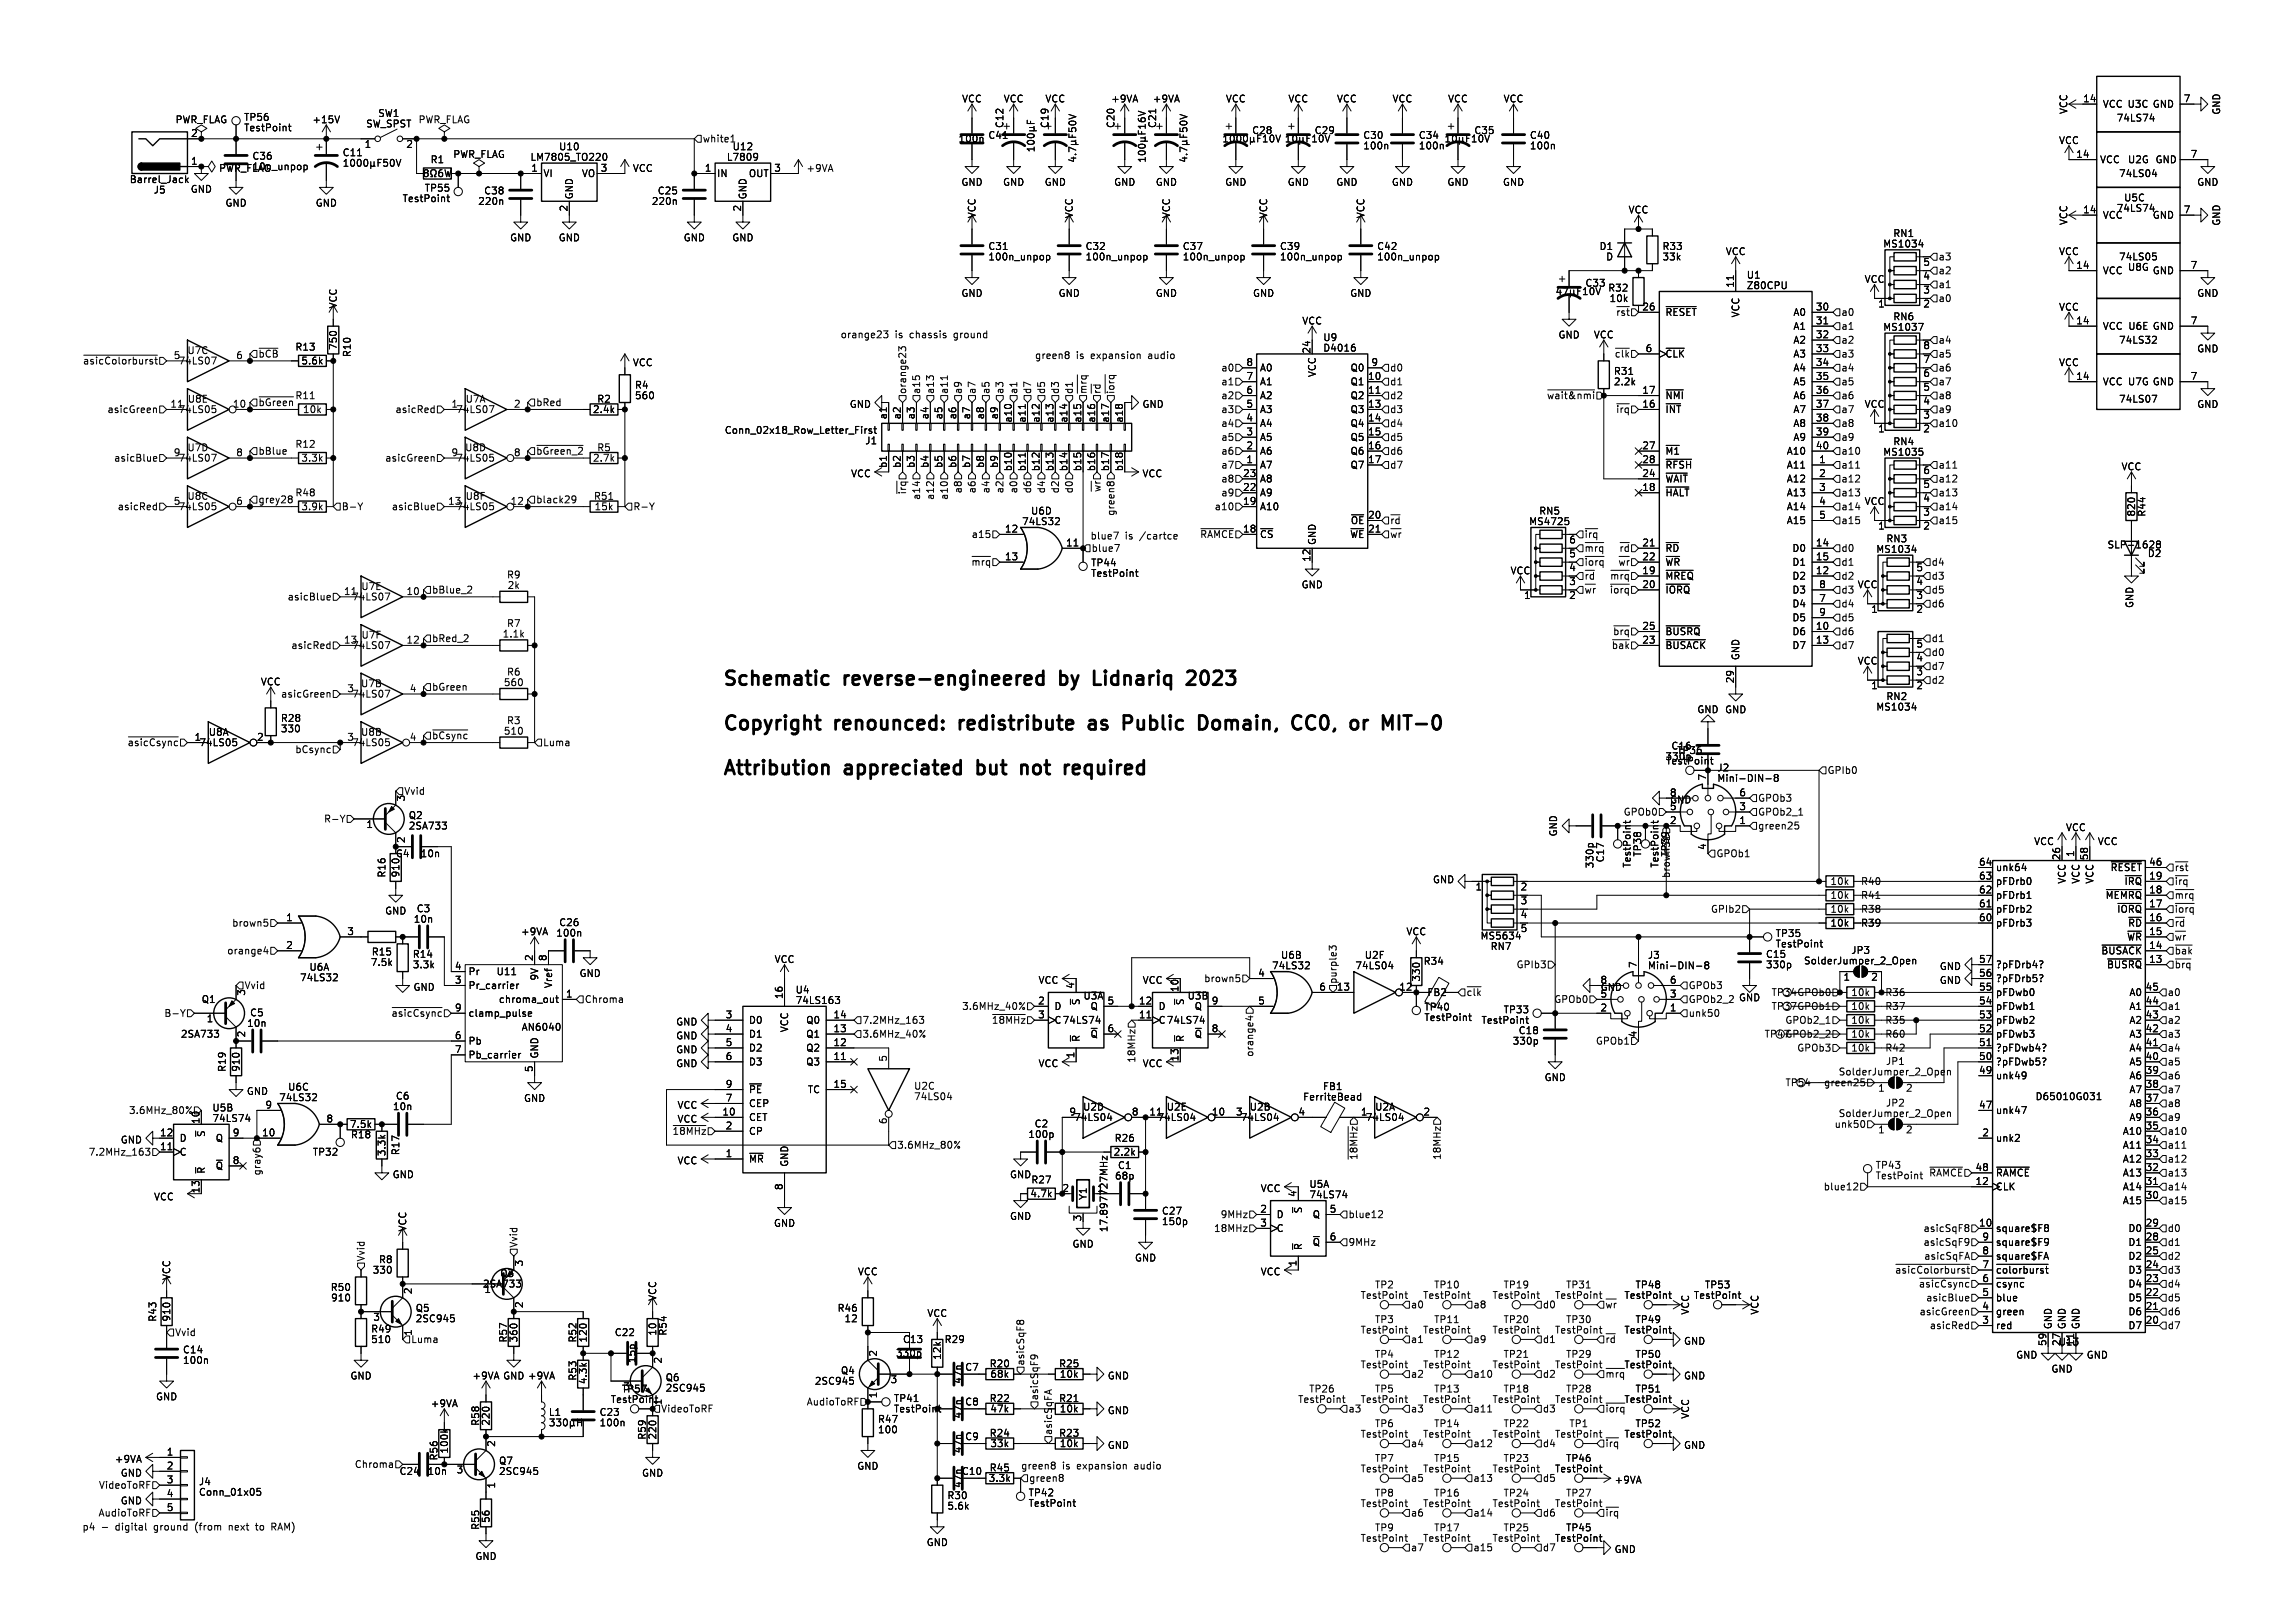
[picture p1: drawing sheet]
<svg xmlns="http://www.w3.org/2000/svg" width="420mm" height="297mm" viewBox="0 0 420 297" stroke-linecap="round" stroke-linejoin="round" font-family="sans-serif">
<defs><g id="words">
<g font-size="3.5">
<text x="132.1" y="125.6">Schematic</text>
<text x="154.4" y="125.6">reverse-engineered</text>
<text x="194.6" y="125.6">by</text>
<text x="201.5" y="125.6">Lidnariq</text>
<text x="219.4" y="125.6">2023</text>
<text x="132.1" y="133.8">Copyright</text>
<text x="152.7" y="133.8">renounced:</text>
<text x="176.2" y="133.8">redistribute</text>
<text x="200.6" y="133.8">as</text>
<text x="207.7" y="133.8">Public</text>
<text x="222.2" y="133.8">Domain,</text>
<text x="240.2" y="133.8">CC0,</text>
<text x="251.6" y="133.8">or</text>
<text x="258.2" y="133.8">MIT-0</text>
<text x="132.1" y="142">Attribution</text>
<text x="154.5" y="142">appreciated</text>
<text x="179.4" y="142">but</text>
<text x="188.2" y="142">not</text>
<text x="196.9" y="142">required</text>
</g>
<g font-size="1.8">
<text x="32" y="22.7">PWR_FLAG</text>
<text x="44.6" y="22.3">TP56</text>
<text x="57.1" y="22.7">+15V</text>
<text x="66.9" y="23.5">SW_SPST</text>
<text x="69.1" y="21.6">SW1</text>
<text x="76.5" y="22.7">PWR_FLAG</text>
<text x="175.9" y="18.9">VCC</text>
<text x="183.5" y="18.9">VCC</text>
<text x="183.7" y="23.5" transform="rotate(-90 183.7 23.5)">C12</text>
<text x="191.2" y="18.9">VCC</text>
<text x="192" y="23.5" transform="rotate(-90 192 23.5)">C19</text>
<text x="203.2" y="18.9">+9VA</text>
<text x="204" y="23.5" transform="rotate(-90 204 23.5)">C20</text>
<text x="210.8" y="18.9">+9VA</text>
<text x="211.6" y="23.5" transform="rotate(-90 211.6 23.5)">C21</text>
<text x="224.2" y="18.9">VCC</text>
<text x="235.6" y="18.9">VCC</text>
<text x="244.5" y="18.9">VCC</text>
<text x="254.7" y="18.9">VCC</text>
<text x="264.8" y="18.9">VCC</text>
<text x="275" y="18.9">VCC</text>
<text x="378.3" y="20.9" transform="rotate(-90 378.3 20.9)">VCC</text>
<text x="381" y="18.8">14</text>
<text x="384.6" y="19.9">VCC U3C GND</text>
<text x="387.1" y="22.4">74LS74</text>
<text x="399.4" y="18.8">7</text>
<text x="406.3" y="21" transform="rotate(-90 406.3 21)">GND</text>
<text x="34.9" y="25.1">2</text>
<text x="44.6" y="24.2">TestPoint</text>
<text x="46.1" y="29.4">C36</text>
<text x="62.6" y="28.8">C11</text>
<text x="66.6" y="27.3">1</text>
<text x="74.3" y="27.3">2</text>
<text x="82.8" y="29.1">PWR_FLAG</text>
<text x="97" y="29.6">LM7805_TO220</text>
<text x="102.2" y="27.7">U10</text>
<text x="128.5" y="26.2">white1</text>
<text x="132.9" y="29.6">L7809</text>
<text x="134" y="27.7">U12</text>
<text x="175.3" y="26.2">100n</text>
<text x="180.7" y="25.6">C41</text>
<text x="229" y="24.7">C28</text>
<text x="240.4" y="24.7">C29</text>
<text x="249.3" y="25.6">C30</text>
<text x="249.3" y="27.5">100n</text>
<text x="259.5" y="25.6">C34</text>
<text x="259.5" y="27.5">100n</text>
<text x="269.6" y="24.7">C35</text>
<text x="279.8" y="25.6">C40</text>
<text x="279.8" y="27.5">100n</text>
<text x="376.6" y="26.5">VCC</text>
<text x="379.7" y="29">14</text>
<text x="400.7" y="29">7</text>
<text x="23.7" y="33.7">Barrel_Jack</text>
<text x="28.1" y="35.6">J5</text>
<text x="34.8" y="35.4">GND</text>
<text x="34.9" y="30.2">1</text>
<text x="40" y="31.6">PWR_FLAG</text>
<text x="46.1" y="31.3">10n_unpop</text>
<text x="77.6" y="35.2">TP55</text>
<text x="78.7" y="30">R1</text>
<text x="88.5" y="35.7">C38</text>
<text x="97.1" y="31.5">1</text>
<text x="99.3" y="32.6">VI</text>
<text x="106.4" y="32.6">VO</text>
<text x="109.8" y="31.5">3</text>
<text x="115.7" y="31.6">VCC</text>
<text x="120.3" y="35.7">C25</text>
<text x="128.9" y="31.5">1</text>
<text x="131.1" y="32.6">IN</text>
<text x="137" y="32.6">OUT</text>
<text x="141.6" y="31.5">3</text>
<text x="147.5" y="31.6">+9VA</text>
<text x="175.8" y="34.2">GND</text>
<text x="183.4" y="34.2">GND</text>
<text x="191" y="34.2">GND</text>
<text x="203.7" y="34.2">GND</text>
<text x="211.4" y="34.2">GND</text>
<text x="224.1" y="34.2">GND</text>
<text x="235.5" y="34.2">GND</text>
<text x="244.4" y="34.2">GND</text>
<text x="254.5" y="34.2">GND</text>
<text x="264.7" y="34.2">GND</text>
<text x="274.9" y="34.2">GND</text>
<text x="384" y="30">VCC</text>
<text x="387.6" y="32.6">74LS04</text>
<text x="389.2" y="30">U2G</text>
<text x="394.3" y="30">GND</text>
<text x="401.9" y="34.2">GND</text>
<text x="41.2" y="38">GND</text>
<text x="57.7" y="38">GND</text>
<text x="73.6" y="37.2">TestPoint</text>
<text x="87.4" y="37.7">220n</text>
<text x="103.9" y="38.8" transform="rotate(-90 103.9 38.8)">2</text>
<text x="105" y="36.6" transform="rotate(-90 105 36.6)">GND</text>
<text x="119.2" y="37.7">220n</text>
<text x="135.6" y="38.8" transform="rotate(-90 135.6 38.8)">2</text>
<text x="136.7" y="36.6" transform="rotate(-90 136.7 36.6)">GND</text>
<text x="178.6" y="40" transform="rotate(-90 178.6 40)">VCC</text>
<text x="196.4" y="40" transform="rotate(-90 196.4 40)">VCC</text>
<text x="214.2" y="40" transform="rotate(-90 214.2 40)">VCC</text>
<text x="232" y="40" transform="rotate(-90 232 40)">VCC</text>
<text x="249.7" y="40" transform="rotate(-90 249.7 40)">VCC</text>
<text x="297.8" y="39.2">VCC</text>
<text x="378.3" y="41.2" transform="rotate(-90 378.3 41.2)">VCC</text>
<text x="381" y="39.1">14</text>
<text x="384.6" y="40.2">VCC</text>
<text x="387.1" y="38.9">74LS74</text>
<text x="388.5" y="37">U5C</text>
<text x="393.8" y="40.2">GND</text>
<text x="399.4" y="39.1">7</text>
<text x="406.3" y="41.4" transform="rotate(-90 406.3 41.4)">GND</text>
<text x="93.3" y="44.3">GND</text>
<text x="102.1" y="44.3">GND</text>
<text x="125" y="44.3">GND</text>
<text x="133.9" y="44.3">GND</text>
<text x="180.7" y="45.9">C31</text>
<text x="180.7" y="47.8">100n_unpop</text>
<text x="198.5" y="45.9">C32</text>
<text x="198.5" y="47.8">100n_unpop</text>
<text x="216.3" y="45.9">C37</text>
<text x="216.3" y="47.8">100n_unpop</text>
<text x="234.1" y="45.9">C39</text>
<text x="234.1" y="47.8">100n_unpop</text>
<text x="251.8" y="45.9">C42</text>
<text x="251.8" y="47.8">100n_unpop</text>
<text x="292.5" y="45.9">D1</text>
<text x="293.7" y="47.8">D</text>
<text x="304" y="45.9">R33</text>
<text x="304" y="47.8">33k</text>
<text x="315.6" y="46.9">VCC</text>
<text x="344.4" y="45.5">MS1034</text>
<text x="346.3" y="43.5">RN1</text>
<text x="354.5" y="47.8">a3</text>
<text x="376.6" y="46.9">VCC</text>
<text x="387.6" y="47.8">74LS05</text>
<text x="289.9" y="52.6">C33</text>
<text x="294.1" y="53.5">R32</text>
<text x="317.2" y="52.7" transform="rotate(-90 317.2 52.7)">11</text>
<text x="319.5" y="51.2">U1</text>
<text x="319.5" y="53.1">Z80CPU</text>
<text x="341" y="51.9">VCC</text>
<text x="351.8" y="54">3</text>
<text x="351.8" y="51.4">4</text>
<text x="351.8" y="48.9">5</text>
<text x="354.5" y="50.4">a2</text>
<text x="354.5" y="52.9">a1</text>
<text x="379.7" y="49.3">14</text>
<text x="384.6" y="50.4">VCC</text>
<text x="389.2" y="49.7">U8G</text>
<text x="393.8" y="50.4">GND</text>
<text x="400.7" y="49.3">7</text>
<text x="61.8" y="56.5" transform="rotate(-90 61.8 56.5)">VCC</text>
<text x="175.8" y="54.5">GND</text>
<text x="193.6" y="54.5">GND</text>
<text x="211.4" y="54.5">GND</text>
<text x="229.1" y="54.5">GND</text>
<text x="238.2" y="59.6">VCC</text>
<text x="246.9" y="54.5">GND</text>
<text x="294.4" y="55.4">10k</text>
<text x="295.6" y="58">~{rst}</text>
<text x="300.4" y="56.9">26</text>
<text x="304.5" y="58">~{RESET}</text>
<text x="318.3" y="58.1" transform="rotate(-90 318.3 58.1)">VCC</text>
<text x="328" y="58">A0</text>
<text x="332.1" y="56.9">30</text>
<text x="332.1" y="59.4">31</text>
<text x="336.7" y="58">a0</text>
<text x="343.5" y="56.5">1</text>
<text x="346.3" y="58.8">RN6</text>
<text x="351.8" y="56.5">2</text>
<text x="354.5" y="55.4">a0</text>
<text x="376.6" y="57">VCC</text>
<text x="379.7" y="59.4">14</text>
<text x="400.7" y="59.4">7</text>
<text x="401.9" y="54.5">GND</text>
<text x="31.7" y="65.8">5</text>
<text x="34.2" y="65">U7C</text>
<text x="43.1" y="65.8">6</text>
<text x="47.2" y="65.6">~{bCB}</text>
<text x="54" y="64.3">R13</text>
<text x="61.8" y="64.1" transform="rotate(-90 61.8 64.1)">750</text>
<text x="64.3" y="65.4" transform="rotate(-90 64.3 65.4)">R10</text>
<text x="153.7" y="62">orange23</text>
<text x="163.7" y="62">is</text>
<text x="166.4" y="62">chassis</text>
<text x="174.6" y="62">ground</text>
<text x="189.2" y="65.8">green8</text>
<text x="196.8" y="65.8">is</text>
<text x="199.5" y="65.8">expansion</text>
<text x="210.1" y="65.8">audio</text>
<text x="239.8" y="64.8" transform="rotate(-90 239.8 64.8)">24</text>
<text x="242" y="62.6">U9</text>
<text x="242" y="64.5">D4016</text>
<text x="285" y="62.1">GND</text>
<text x="291.5" y="62.1">VCC</text>
<text x="295.4" y="65.6">~{clk}</text>
<text x="301" y="64.5">6</text>
<text x="304.5" y="65.6">~{CLK}</text>
<text x="328" y="60.5">A1</text>
<text x="328" y="63.1">A2</text>
<text x="328" y="65.6">A3</text>
<text x="332.1" y="62">32</text>
<text x="332.1" y="64.5">33</text>
<text x="336.7" y="63.1">a2</text>
<text x="336.7" y="60.5">a1</text>
<text x="336.7" y="65.6">a3</text>
<text x="344.4" y="60.7">MS1037</text>
<text x="351.8" y="64.1">8</text>
<text x="354.5" y="65.6">a5</text>
<text x="354.5" y="63.1">a4</text>
<text x="384.6" y="60.5">VCC U6E GND</text>
<text x="387.6" y="63.1">74LS32</text>
<text x="401.9" y="64.7">GND</text>
<text x="15.2" y="66.9">~{asicColorburst}</text>
<text x="32.6" y="66.9">74LS07</text>
<text x="55.1" y="66.9">5.6k</text>
<text x="115.7" y="67.2">VCC</text>
<text x="116.1" y="71.3">R4</text>
<text x="223.4" y="68.1">a0</text>
<text x="223.4" y="70.7">a1</text>
<text x="227.9" y="69.6">7</text>
<text x="227.9" y="67.1">8</text>
<text x="230.4" y="70.7">A1</text>
<text x="230.4" y="68.1">A0</text>
<text x="240.9" y="69" transform="rotate(-90 240.9 69)">VCC</text>
<text x="247" y="70.7">Q1</text>
<text x="247" y="68.1">Q0</text>
<text x="250.2" y="69.6">10</text>
<text x="250.8" y="67.1">9</text>
<text x="254.2" y="70.7">d1</text>
<text x="254.2" y="68.1">d0</text>
<text x="295.2" y="68.8">R31</text>
<text x="295.2" y="70.7">2.2k</text>
<text x="328" y="68.1">A4</text>
<text x="328" y="70.7">A5</text>
<text x="332.1" y="67.1">34</text>
<text x="332.1" y="69.6">35</text>
<text x="336.7" y="68.1">a4</text>
<text x="336.7" y="70.7">a5</text>
<text x="351.8" y="71.8">5</text>
<text x="351.8" y="69.2">6</text>
<text x="351.8" y="66.7">7</text>
<text x="354.5" y="70.7">a7</text>
<text x="354.5" y="68.1">a6</text>
<text x="376.6" y="67.2">VCC</text>
<text x="379.7" y="69.6">14</text>
<text x="384.6" y="70.7">VCC U7G GND</text>
<text x="400.7" y="69.6">7</text>
<text x="19.6" y="75.8">asicGreen</text>
<text x="31.1" y="74.7">11</text>
<text x="32.6" y="75.8">74LS05</text>
<text x="34.3" y="73.9">U8E</text>
<text x="42.5" y="74.7">10</text>
<text x="47.2" y="74.5">~{bGreen}</text>
<text x="54" y="73.2">R11</text>
<text x="55.4" y="75.8">10k</text>
<text x="72.3" y="75.8">asicRed</text>
<text x="82.5" y="74.7">1</text>
<text x="83.4" y="75.8">74LS07</text>
<text x="85.1" y="73.9">U7A</text>
<text x="93.9" y="74.7">2</text>
<text x="98" y="74.5">bRed</text>
<text x="108.4" y="75.8">2.4k</text>
<text x="109.2" y="73.9">R2</text>
<text x="116.1" y="73.2">560</text>
<text x="155.4" y="74.8">GND</text>
<text x="162.3" y="76.8" transform="rotate(-90 162.3 76.8)">a1</text>
<text x="164.8" y="76.8" transform="rotate(-90 164.8 76.8)">a2</text>
<text x="165.9" y="72.2" transform="rotate(-90 165.9 72.2)">orange23</text>
<text x="167.4" y="76.8" transform="rotate(-90 167.4 76.8)">a3</text>
<text x="168.5" y="72.2" transform="rotate(-90 168.5 72.2)">a15</text>
<text x="169.9" y="76.8" transform="rotate(-90 169.9 76.8)">a4</text>
<text x="171" y="72.2" transform="rotate(-90 171 72.2)">a13</text>
<text x="172.5" y="76.8" transform="rotate(-90 172.5 76.8)">a5</text>
<text x="173.5" y="72.2" transform="rotate(-90 173.5 72.2)">a11</text>
<text x="175" y="76.8" transform="rotate(-90 175 76.8)">a6</text>
<text x="176.1" y="72.2" transform="rotate(-90 176.1 72.2)">a9</text>
<text x="177.5" y="76.8" transform="rotate(-90 177.5 76.8)">a7</text>
<text x="178.6" y="72.2" transform="rotate(-90 178.6 72.2)">a7</text>
<text x="180.1" y="76.8" transform="rotate(-90 180.1 76.8)">a8</text>
<text x="181.2" y="72.2" transform="rotate(-90 181.2 72.2)">a5</text>
<text x="182.6" y="76.8" transform="rotate(-90 182.6 76.8)">a9</text>
<text x="183.7" y="72.2" transform="rotate(-90 183.7 72.2)">a3</text>
<text x="185.2" y="77.4" transform="rotate(-90 185.2 77.4)">a10</text>
<text x="186.2" y="72.2" transform="rotate(-90 186.2 72.2)">a1</text>
<text x="187.7" y="77.4" transform="rotate(-90 187.7 77.4)">a11</text>
<text x="188.8" y="72.2" transform="rotate(-90 188.8 72.2)">d7</text>
<text x="190.2" y="77.4" transform="rotate(-90 190.2 77.4)">a12</text>
<text x="191.3" y="72.2" transform="rotate(-90 191.3 72.2)">d5</text>
<text x="192.8" y="77.4" transform="rotate(-90 192.8 77.4)">a13</text>
<text x="193.9" y="72.2" transform="rotate(-90 193.9 72.2)">d3</text>
<text x="195.3" y="77.4" transform="rotate(-90 195.3 77.4)">a14</text>
<text x="196.4" y="72.2" transform="rotate(-90 196.4 72.2)">d1</text>
<text x="197.9" y="77.4" transform="rotate(-90 197.9 77.4)">a15</text>
<text x="198.9" y="72.2" transform="rotate(-90 198.9 72.2)">~{mrq}</text>
<text x="200.4" y="77.4" transform="rotate(-90 200.4 77.4)">a16</text>
<text x="201.5" y="72.2" transform="rotate(-90 201.5 72.2)">~{rd}</text>
<text x="202.9" y="77.4" transform="rotate(-90 202.9 77.4)">a17</text>
<text x="204" y="72.2" transform="rotate(-90 204 72.2)">~{iorq}</text>
<text x="205.5" y="77.4" transform="rotate(-90 205.5 77.4)">a18</text>
<text x="208.9" y="74.8">GND</text>
<text x="223.4" y="73.2">a2</text>
<text x="223.4" y="75.8">a3</text>
<text x="227.9" y="77.2">4</text>
<text x="227.9" y="74.7">5</text>
<text x="227.9" y="72.1">6</text>
<text x="230.4" y="75.8">A3</text>
<text x="230.4" y="73.2">A2</text>
<text x="247" y="73.2">Q2</text>
<text x="247" y="75.8">Q3</text>
<text x="250.2" y="72.1">11</text>
<text x="250.2" y="74.7">13</text>
<text x="250.2" y="77.2">14</text>
<text x="254.2" y="75.8">d3</text>
<text x="254.2" y="73.2">d2</text>
<text x="283" y="73.2">~{wait&amp;nmi}</text>
<text x="295.6" y="75.8">~{irq}</text>
<text x="300.4" y="74.7">16</text>
<text x="300.4" y="72.1">17</text>
<text x="304.5" y="75.8">~{INT}</text>
<text x="304.5" y="73.2">~{NMI}</text>
<text x="328" y="73.2">A6</text>
<text x="328" y="75.8">A7</text>
<text x="332.1" y="72.1">36</text>
<text x="332.1" y="74.7">37</text>
<text x="332.1" y="77.2">38</text>
<text x="336.7" y="75.8">a7</text>
<text x="336.7" y="73.2">a6</text>
<text x="341" y="74.8">VCC</text>
<text x="351.8" y="76.8">3</text>
<text x="351.8" y="74.3">4</text>
<text x="354.5" y="75.8">a9</text>
<text x="354.5" y="73.2">a8</text>
<text x="387.6" y="73.9">74LS07</text>
<text x="401.9" y="74.8">GND</text>
<text x="31.7" y="83.6">9</text>
<text x="34.2" y="82.7">U7D</text>
<text x="43.1" y="83.6">8</text>
<text x="47.2" y="83.4">bBlue</text>
<text x="54" y="82.1">R12</text>
<text x="82.5" y="83.6">9</text>
<text x="85" y="82.7">U8D</text>
<text x="93.9" y="83.6">8</text>
<text x="98" y="83.4">~{bGreen_2}</text>
<text x="109.2" y="82.7">R5</text>
<text x="132.5" y="79.6">Conn_02x18_Row_Letter_First</text>
<text x="158.2" y="81.5">J1</text>
<text x="223.4" y="83.4">a6</text>
<text x="223.4" y="78.3">a4</text>
<text x="223.4" y="80.8">a5</text>
<text x="227.9" y="82.3">2</text>
<text x="227.9" y="79.8">3</text>
<text x="230.4" y="83.4">A6</text>
<text x="230.4" y="80.8">A5</text>
<text x="230.4" y="78.3">A4</text>
<text x="247" y="78.3">Q4</text>
<text x="247" y="80.8">Q5</text>
<text x="247" y="83.4">Q6</text>
<text x="250.2" y="79.8">15</text>
<text x="250.2" y="82.3">16</text>
<text x="254.2" y="78.3">d4</text>
<text x="254.2" y="80.8">d5</text>
<text x="254.2" y="83.4">d6</text>
<text x="300.4" y="82.3">27</text>
<text x="304.5" y="83.4">~{M1}</text>
<text x="326.8" y="83.4">A10</text>
<text x="328" y="78.3">A8</text>
<text x="328" y="80.8">A9</text>
<text x="332.1" y="79.8">39</text>
<text x="332.1" y="82.3">40</text>
<text x="336.7" y="83.4">a10</text>
<text x="336.7" y="78.3">a8</text>
<text x="336.7" y="80.8">a9</text>
<text x="343.5" y="79.4">1</text>
<text x="344.4" y="83.6">MS1035</text>
<text x="346.3" y="81.6">RN4</text>
<text x="351.8" y="79.4">2</text>
<text x="354.5" y="78.3">a10</text>
<text x="20.8" y="84.6">asicBlue</text>
<text x="32.6" y="84.6">74LS07</text>
<text x="55.1" y="84.6">3.3k</text>
<text x="70.4" y="84.6">asicGreen</text>
<text x="83.4" y="84.6">74LS05</text>
<text x="108.4" y="84.6">2.7k</text>
<text x="155.6" y="87.5">VCC</text>
<text x="162.3" y="85.7" transform="rotate(-90 162.3 85.7)">b1</text>
<text x="164.8" y="85.7" transform="rotate(-90 164.8 85.7)">b2</text>
<text x="167.4" y="85.7" transform="rotate(-90 167.4 85.7)">b3</text>
<text x="169.9" y="85.7" transform="rotate(-90 169.9 85.7)">b4</text>
<text x="172.5" y="85.7" transform="rotate(-90 172.5 85.7)">b5</text>
<text x="175" y="85.7" transform="rotate(-90 175 85.7)">b6</text>
<text x="177.5" y="85.7" transform="rotate(-90 177.5 85.7)">b7</text>
<text x="180.1" y="85.7" transform="rotate(-90 180.1 85.7)">b8</text>
<text x="182.6" y="85.7" transform="rotate(-90 182.6 85.7)">b9</text>
<text x="185.2" y="86.3" transform="rotate(-90 185.2 86.3)">b10</text>
<text x="187.7" y="86.3" transform="rotate(-90 187.7 86.3)">b11</text>
<text x="190.2" y="86.3" transform="rotate(-90 190.2 86.3)">b12</text>
<text x="192.8" y="86.3" transform="rotate(-90 192.8 86.3)">b13</text>
<text x="195.3" y="86.3" transform="rotate(-90 195.3 86.3)">b14</text>
<text x="197.9" y="86.3" transform="rotate(-90 197.9 86.3)">b15</text>
<text x="200.4" y="86.3" transform="rotate(-90 200.4 86.3)">b16</text>
<text x="202.9" y="86.3" transform="rotate(-90 202.9 86.3)">b17</text>
<text x="205.5" y="86.3" transform="rotate(-90 205.5 86.3)">b18</text>
<text x="208.9" y="87.5">VCC</text>
<text x="223.4" y="88.5">a8</text>
<text x="223.4" y="85.9">a7</text>
<text x="227.3" y="89.9">22</text>
<text x="227.3" y="87.4">23</text>
<text x="227.9" y="84.8">1</text>
<text x="230.4" y="85.9">A7</text>
<text x="230.4" y="88.5">A8</text>
<text x="247" y="85.9">Q7</text>
<text x="250.2" y="84.8">17</text>
<text x="254.2" y="85.9">d7</text>
<text x="300.4" y="89.9">18</text>
<text x="300.4" y="87.4">24</text>
<text x="300.4" y="84.8">28</text>
<text x="304.5" y="88.5">~{WAIT}</text>
<text x="304.5" y="85.9">~{RFSH}</text>
<text x="326.8" y="85.9">A11</text>
<text x="326.8" y="88.5">A12</text>
<text x="332.7" y="84.8">1</text>
<text x="332.7" y="87.4">2</text>
<text x="332.7" y="89.9">3</text>
<text x="336.7" y="88.5">a12</text>
<text x="336.7" y="85.9">a11</text>
<text x="351.8" y="89.5">5</text>
<text x="351.8" y="87">6</text>
<text x="354.5" y="85.9">a11</text>
<text x="354.5" y="88.5">a12</text>
<text x="388" y="86.2">VCC</text>
<text x="21.5" y="93.5">asicRed</text>
<text x="31.7" y="92.5">5</text>
<text x="32.6" y="93.5">74LS05</text>
<text x="34.2" y="91.6">U8C</text>
<text x="43.1" y="92.5">6</text>
<text x="47.2" y="92.3">grey28</text>
<text x="54" y="91">R48</text>
<text x="55.1" y="93.5">3.9k</text>
<text x="62.4" y="93.5">B-Y</text>
<text x="71.6" y="93.5">asicBlue</text>
<text x="81.9" y="92.5">13</text>
<text x="83.4" y="93.5">74LS05</text>
<text x="85.1" y="91.6">U8F</text>
<text x="93.3" y="92.5">12</text>
<text x="98" y="92.3">black29</text>
<text x="108.6" y="91.6">R51</text>
<text x="108.7" y="93.5">15k</text>
<text x="115.8" y="93.5">R-Y</text>
<text x="165.9" y="90.5" transform="rotate(-90 165.9 90.5)">~{irq}</text>
<text x="168.5" y="91.5" transform="rotate(-90 168.5 91.5)">a14</text>
<text x="171" y="91.5" transform="rotate(-90 171 91.5)">a12</text>
<text x="173.5" y="91.5" transform="rotate(-90 173.5 91.5)">a10</text>
<text x="176.1" y="90.3" transform="rotate(-90 176.1 90.3)">a8</text>
<text x="178.6" y="90.3" transform="rotate(-90 178.6 90.3)">a6</text>
<text x="181.2" y="90.3" transform="rotate(-90 181.2 90.3)">a4</text>
<text x="183.7" y="90.3" transform="rotate(-90 183.7 90.3)">a2</text>
<text x="186.2" y="90.3" transform="rotate(-90 186.2 90.3)">a0</text>
<text x="188.5" y="94.3">U6D</text>
<text x="188.8" y="90.3" transform="rotate(-90 188.8 90.3)">d6</text>
<text x="191.3" y="90.3" transform="rotate(-90 191.3 90.3)">d4</text>
<text x="193.9" y="90.3" transform="rotate(-90 193.9 90.3)">d2</text>
<text x="196.4" y="90.3" transform="rotate(-90 196.4 90.3)">d0</text>
<text x="201.5" y="90.1" transform="rotate(-90 201.5 90.1)">~{wr}</text>
<text x="204" y="94.4" transform="rotate(-90 204 94.4)">green8</text>
<text x="222.2" y="93.5">a10</text>
<text x="223.4" y="91">a9</text>
<text x="227.3" y="92.5">19</text>
<text x="230.4" y="93.5">A10</text>
<text x="230.4" y="91">A9</text>
<text x="250.2" y="95">20</text>
<text x="281.5" y="94.3">RN5</text>
<text x="304.5" y="91">~{HALT}</text>
<text x="326.8" y="91">A13</text>
<text x="326.8" y="93.5">A14</text>
<text x="332.7" y="92.5">4</text>
<text x="332.7" y="95">5</text>
<text x="336.7" y="91">a13</text>
<text x="336.7" y="93.5">a14</text>
<text x="341" y="92.6">VCC</text>
<text x="351.8" y="94.6">3</text>
<text x="351.8" y="92.1">4</text>
<text x="354.5" y="91">a13</text>
<text x="354.5" y="93.5">a14</text>
<text x="390.7" y="94.6" transform="rotate(-90 390.7 94.6)">820</text>
<text x="392.6" y="94.6" transform="rotate(-90 392.6 94.6)">R44</text>
<text x="177.7" y="98.6">a15</text>
<text x="183.8" y="97.5">12</text>
<text x="186.9" y="96.3">74LS32</text>
<text x="194.9" y="100.1">11</text>
<text x="199.4" y="98.8">blue7</text>
<text x="199.6" y="101.2">blue7</text>
<text x="205.7" y="98.8">is</text>
<text x="208.5" y="98.8">/cartce</text>
<text x="219.5" y="98.6">~{RAMCE}</text>
<text x="227.3" y="97.5">18</text>
<text x="230.4" y="98.6">~{CS}</text>
<text x="240.9" y="99.8" transform="rotate(-90 240.9 99.8)">GND</text>
<text x="247" y="98.6">~{WE}</text>
<text x="247.1" y="96.1">~{OE}</text>
<text x="250.2" y="97.5">21</text>
<text x="254.2" y="98.6">~{wr}</text>
<text x="254.2" y="96.1">~{rd}</text>
<text x="279.7" y="96.3">MS4725</text>
<text x="287" y="99.7">6</text>
<text x="289.8" y="98.6">~{irq}</text>
<text x="289.8" y="101.2">~{mrq} ~{rd}</text>
<text x="300.4" y="100.1">21</text>
<text x="304.5" y="101.2">~{RD}</text>
<text x="326.8" y="96.1">A15</text>
<text x="327.8" y="101.2">D0</text>
<text x="332.1" y="100.1">14</text>
<text x="336.7" y="101.2">d0</text>
<text x="336.7" y="96.1">a15</text>
<text x="343.2" y="101.3">MS1034</text>
<text x="343.5" y="97.2">1</text>
<text x="345" y="99.4">RN3</text>
<text x="351.8" y="97.2">2</text>
<text x="354.5" y="96.1">a15</text>
<text x="385.5" y="100.5">SLP-1628</text>
<text x="92.7" y="106">R9</text>
<text x="92.8" y="107.9">2k</text>
<text x="177.7" y="103.7">~{mrq}</text>
<text x="183.8" y="102.6">13</text>
<text x="199.5" y="103.8">TP44</text>
<text x="199.5" y="105.7">TestPoint</text>
<text x="238" y="107.8">GND</text>
<text x="239.8" y="102.9" transform="rotate(-90 239.8 102.9)">12</text>
<text x="276.3" y="105.3">VCC</text>
<text x="287" y="107.3">3</text>
<text x="287" y="104.8">4</text>
<text x="287" y="102.2">5</text>
<text x="289.8" y="106.2">~{rd} ~{mrq}</text>
<text x="289.8" y="103.7">~{iorq} ~{wr}</text>
<text x="300.4" y="105.2">19</text>
<text x="300.4" y="107.7">20</text>
<text x="300.4" y="102.6">22</text>
<text x="304.5" y="106.2">~{MREQ}</text>
<text x="304.5" y="103.7">~{WR}</text>
<text x="327.8" y="106.2">D2</text>
<text x="327.8" y="103.7">D1</text>
<text x="332.1" y="105.2">12</text>
<text x="332.1" y="102.6">15</text>
<text x="332.7" y="107.7">8</text>
<text x="336.7" y="103.7">d1</text>
<text x="336.7" y="106.2">d2</text>
<text x="339.8" y="107.8">VCC</text>
<text x="350.5" y="107.3">4</text>
<text x="350.5" y="104.8">5</text>
<text x="353.3" y="103.7">d4</text>
<text x="353.3" y="106.2">d3</text>
<text x="392.8" y="102.1">D2</text>
<text x="52.6" y="110">asicBlue</text>
<text x="62.9" y="109">11</text>
<text x="64.3" y="110">74LS07</text>
<text x="66" y="108.1">U7E</text>
<text x="74.3" y="109">10</text>
<text x="78.9" y="108.8">bBlue_2</text>
<text x="278.7" y="109.9">1</text>
<text x="287" y="109.9">2</text>
<text x="289.8" y="108.8">~{wr} ~{iorq}</text>
<text x="304.5" y="108.8">~{IORQ}</text>
<text x="327.8" y="111.3">D4</text>
<text x="327.8" y="108.8">D3</text>
<text x="327.8" y="113.9">D5</text>
<text x="332.7" y="110.2">7</text>
<text x="332.7" y="112.8">9</text>
<text x="336.7" y="113.9">d5</text>
<text x="336.7" y="111.3">d4</text>
<text x="336.7" y="108.8">d3</text>
<text x="342.2" y="112.4">1</text>
<text x="350.5" y="112.4">2</text>
<text x="350.5" y="109.9">3</text>
<text x="353.3" y="108.8">d5</text>
<text x="353.3" y="111.3">d6</text>
<text x="390.4" y="111.3" transform="rotate(-90 390.4 111.3)">GND</text>
<text x="53.3" y="118.9">asicRed</text>
<text x="62.9" y="117.9">13</text>
<text x="64.3" y="118.9">74LS07</text>
<text x="66.1" y="117">U7F</text>
<text x="74.3" y="117.9">12</text>
<text x="78.9" y="117.7">bRed_2</text>
<text x="91.9" y="116.8">1.1k</text>
<text x="92.7" y="114.9">R7</text>
<text x="294.8" y="118.9">~{bak}</text>
<text x="295" y="116.4">~{brq}</text>
<text x="300.4" y="117.9">23</text>
<text x="300.4" y="115.3">25</text>
<text x="304.5" y="118.9">~{BUSACK}</text>
<text x="304.5" y="116.4">~{BUSRQ}</text>
<text x="327.8" y="116.4">D6</text>
<text x="327.8" y="118.9">D7</text>
<text x="332.1" y="115.3">10</text>
<text x="332.1" y="117.9">13</text>
<text x="336.7" y="116.4">d6</text>
<text x="336.7" y="118.9">d7</text>
<text x="350.5" y="118.7">5</text>
<text x="353.3" y="117.7">d1</text>
<text x="47.7" y="125.6">VCC</text>
<text x="66" y="125.9">U7B</text>
<text x="92.1" y="125.7">560</text>
<text x="92.7" y="123.8">R6</text>
<text x="317.2" y="125.1" transform="rotate(-90 317.2 125.1)">29</text>
<text x="318.3" y="120.9" transform="rotate(-90 318.3 120.9)">GND</text>
<text x="339.8" y="121.8">VCC</text>
<text x="350.5" y="123.8">3</text>
<text x="350.5" y="121.3">4</text>
<text x="353.3" y="125.3">d2</text>
<text x="353.3" y="122.7">d7</text>
<text x="353.3" y="120.2">d0</text>
<text x="51.4" y="127.8">asicGreen</text>
<text x="63.5" y="126.7">3</text>
<text x="64.3" y="127.8">74LS07</text>
<text x="74.9" y="126.7">4</text>
<text x="78.9" y="126.6">bGreen</text>
<text x="310.4" y="130.7">GND GND</text>
<text x="342.2" y="126.4">1</text>
<text x="343.2" y="130.2">MS1034</text>
<text x="345" y="128.3">RN2</text>
<text x="350.5" y="126.4">2</text>
<text x="23.3" y="136.7">~{asicCsync}</text>
<text x="35.5" y="135.6">1</text>
<text x="36.4" y="136.7">74LS05</text>
<text x="38.1" y="134.8">U8A</text>
<text x="47" y="135.6">2</text>
<text x="51.3" y="132.3">R28</text>
<text x="51.3" y="134.2">330</text>
<text x="54" y="138">bCsync</text>
<text x="63.5" y="135.6">3</text>
<text x="64.3" y="136.7">74LS05</text>
<text x="66" y="134.8">U8B</text>
<text x="74.9" y="135.6">4</text>
<text x="78.9" y="135.4">~{bCsync}</text>
<text x="92.1" y="134.6">510</text>
<text x="92.7" y="132.7">R3</text>
<text x="99.3" y="136.7">Luma</text>
<text x="305.7" y="137.3">C16</text>
<text x="304.6" y="139.3">330p</text>
<text x="304.7" y="140.1">TestPoint</text>
<text x="306.7" y="138.2">TP36</text>
<text x="312.2" y="142.9" transform="rotate(-90 312.2 142.9)">7</text>
<text x="314.1" y="141.3">J2</text>
<text x="314.1" y="143.2">Mini-DIN-8</text>
<text x="334.2" y="141.8">GPIb0</text>
<text x="73.9" y="145.6">Vvid</text>
<text x="74.3" y="146.7" transform="rotate(-90 74.3 146.7)">3</text>
<text x="297" y="149.4">GPOb0</text>
<text x="305.4" y="148.3">5</text>
<text x="305.4" y="145.8">8</text>
<text x="305.4" y="147.2">GND</text>
<text x="318.1" y="148.3">3</text>
<text x="318.1" y="145.8">6</text>
<text x="321.5" y="149.4">GPOb2_1</text>
<text x="321.5" y="146.9">GPOb3</text>
<text x="59.3" y="150.7">R-Y</text>
<text x="67" y="151.8">1</text>
<text x="74.3" y="154.3" transform="rotate(-90 74.3 154.3)">2</text>
<text x="74.7" y="150">Q2</text>
<text x="74.7" y="152">2SA733</text>
<text x="285" y="153.1" transform="rotate(-90 285 153.1)">GND</text>
<text x="305.4" y="150.9">2</text>
<text x="312.2" y="155.6" transform="rotate(-90 312.2 155.6)">4</text>
<text x="318.1" y="150.9">1</text>
<text x="321.5" y="152">green25</text>
<text x="372" y="154.8">VCC</text>
<text x="377.9" y="152.3">VCC</text>
<text x="383.7" y="154.8">VCC</text>
<text x="70.7" y="160.7" transform="rotate(-90 70.7 160.7)">R16</text>
<text x="72.4" y="157">C4</text>
<text x="73.2" y="160.6" transform="rotate(-90 73.2 160.6)">910</text>
<text x="76.9" y="157">10n</text>
<text x="262.1" y="161.8">GND</text>
<text x="291.6" y="159" transform="rotate(-90 291.6 159)">330p</text>
<text x="293.6" y="157.9" transform="rotate(-90 293.6 157.9)">C17</text>
<text x="298.5" y="158.8" transform="rotate(-90 298.5 158.8)">TestPoint</text>
<text x="300.4" y="156.8" transform="rotate(-90 300.4 156.8)">TP38</text>
<text x="303.5" y="158.8" transform="rotate(-90 303.5 158.8)">TestPoint</text>
<text x="305.5" y="156.8" transform="rotate(-90 305.5 156.8)">TP39</text>
<text x="305.6" y="160.7" transform="rotate(-90 305.6 160.7)">brown31</text>
<text x="313.9" y="157">GPOb1</text>
<text x="361.9" y="161">63</text>
<text x="361.9" y="158.5">64</text>
<text x="365" y="159.6">unk64</text>
<text x="376.9" y="157.5" transform="rotate(-90 376.9 157.5)">26</text>
<text x="378" y="161.7" transform="rotate(-90 378 161.7)">VCC</text>
<text x="379.5" y="156.9" transform="rotate(-90 379.5 156.9)">1</text>
<text x="380.6" y="161.7" transform="rotate(-90 380.6 161.7)">VCC</text>
<text x="382" y="157.5" transform="rotate(-90 382 157.5)">58</text>
<text x="383.1" y="161.7" transform="rotate(-90 383.1 161.7)">VCC</text>
<text x="386" y="159.6">~{RESET}</text>
<text x="393.1" y="161">19</text>
<text x="393.1" y="158.5">46</text>
<text x="397.7" y="159.6">~{rst}</text>
<text x="70.4" y="167.5">GND</text>
<text x="76.2" y="167.1">C3</text>
<text x="269.8" y="163.2">1</text>
<text x="278.1" y="163.2">2</text>
<text x="278.1" y="165.7">3</text>
<text x="312.9" y="167.2">GPIb2</text>
<text x="334.8" y="164.7">10k</text>
<text x="334.8" y="167.2">10k</text>
<text x="334.8" y="162.1">10k</text>
<text x="340.4" y="164.7">R41</text>
<text x="340.4" y="167.2">R38</text>
<text x="340.4" y="162.1">R40</text>
<text x="361.9" y="166.1">61</text>
<text x="361.9" y="163.6">62</text>
<text x="365" y="167.2">pFDrb2</text>
<text x="365" y="164.7">pFDrb1</text>
<text x="365" y="162.1">pFDrb0</text>
<text x="385.1" y="164.7">~{MEMRQ}</text>
<text x="387.3" y="167.2">~{IORQ}</text>
<text x="388.6" y="162.1">~{IRQ}</text>
<text x="393.1" y="166.1">17</text>
<text x="393.1" y="163.6">18</text>
<text x="397.7" y="164.7">~{mrq}</text>
<text x="397.7" y="167.2">~{iorq}</text>
<text x="397.7" y="162.1">~{irq}</text>
<text x="42.4" y="169.7">brown5</text>
<text x="52.3" y="168.7">1</text>
<text x="52.3" y="173.7">2</text>
<text x="63.5" y="171.2">3</text>
<text x="75.6" y="169">10n</text>
<text x="95.2" y="171.3">+9VA</text>
<text x="101.7" y="171.6">100n</text>
<text x="102.2" y="169.6">C26</text>
<text x="257.2" y="171.3">VCC</text>
<text x="270.8" y="172.1">MS5634</text>
<text x="278.1" y="168.3">4</text>
<text x="278.1" y="170.8">5</text>
<text x="324.7" y="171.6">TP35</text>
<text x="324.7" y="173.6">TestPoint</text>
<text x="334.8" y="169.7">10k</text>
<text x="340.4" y="169.7">R39</text>
<text x="361.9" y="168.7">60</text>
<text x="365" y="169.7">pFDrb3</text>
<text x="389.1" y="172.3">~{WR}</text>
<text x="389.3" y="169.7">~{RD}</text>
<text x="393.1" y="173.7">14</text>
<text x="393.1" y="171.2">15</text>
<text x="393.1" y="168.7">16</text>
<text x="397.7" y="172.3">~{wr}</text>
<text x="397.7" y="169.7">~{rd}</text>
<text x="41.5" y="174.8">orange4</text>
<text x="54.8" y="179.7">74LS32</text>
<text x="56.5" y="177.8">U6A</text>
<text x="67.8" y="176.9">7.5k</text>
<text x="67.9" y="175">R15</text>
<text x="75.4" y="175.4">R14</text>
<text x="75.4" y="177.4">3.3k</text>
<text x="83.2" y="177.5">4</text>
<text x="85.6" y="178.6">Pr</text>
<text x="90.8" y="178.6">U11</text>
<text x="97.5" y="175.9" transform="rotate(-90 97.5 175.9)">2</text>
<text x="98.6" y="179.5" transform="rotate(-90 98.6 179.5)">9V</text>
<text x="100.1" y="175.9" transform="rotate(-90 100.1 175.9)">8</text>
<text x="106" y="179">GND</text>
<text x="141.6" y="176.4">VCC</text>
<text x="220.2" y="179.9">brown5</text>
<text x="230.1" y="178.8">4</text>
<text x="232.6" y="177.5">74LS32</text>
<text x="234.3" y="175.6">U6B</text>
<text x="247.9" y="177.5">74LS04</text>
<text x="249.6" y="175.6">U2F</text>
<text x="259.9" y="179.7" transform="rotate(-90 259.9 179.7)">330</text>
<text x="260.4" y="176.7">R34</text>
<text x="272.6" y="174">RN7</text>
<text x="277.4" y="177.4">GPIb3</text>
<text x="299.5" y="177.2" transform="rotate(-90 299.5 177.2)">7</text>
<text x="301.4" y="175.6">J3</text>
<text x="301.4" y="177.5">Mini-DIN-8</text>
<text x="323" y="175.4">C15</text>
<text x="323" y="177.4">330p</text>
<text x="329.9" y="176.6">SolderJumper_2_Open</text>
<text x="337.2" y="179.7">1</text>
<text x="338.6" y="174.7">JP3</text>
<text x="342.2" y="179.7">2</text>
<text x="354.8" y="177.7">GND</text>
<text x="361.9" y="178.8">56</text>
<text x="361.9" y="176.3">57</text>
<text x="365" y="179.9">?pFDrb5?</text>
<text x="365" y="177.4">?pFDrb4?</text>
<text x="384.4" y="174.8">~{BUSACK}</text>
<text x="385.4" y="177.4">~{BUSRQ}</text>
<text x="393.1" y="176.3">13</text>
<text x="397.7" y="177.4">~{brq}</text>
<text x="397.7" y="174.8">~{bak}</text>
<text x="36.8" y="183.7">Q1</text>
<text x="44.6" y="181.2">Vvid</text>
<text x="45.1" y="182.3" transform="rotate(-90 45.1 182.3)">3</text>
<text x="75.6" y="181.5">GND</text>
<text x="83.2" y="180.1">3</text>
<text x="83.2" y="185.2">9</text>
<text x="85.6" y="181.2">Pr_carrier</text>
<text x="91.2" y="183.7">chroma_out</text>
<text x="101.2" y="180.9" transform="rotate(-90 101.2 180.9)">Vref</text>
<text x="103.5" y="182.6">1</text>
<text x="106.9" y="183.7">Chroma</text>
<text x="143.3" y="182.9" transform="rotate(-90 143.3 182.9)">16</text>
<text x="145.5" y="183.9">74LS163</text>
<text x="145.5" y="182">U4</text>
<text x="176" y="185">3.6MHz_40%</text>
<text x="189.8" y="183.9">2</text>
<text x="189.9" y="180.2">VCC</text>
<text x="192.8" y="185">D</text>
<text x="196.6" y="181" transform="rotate(-90 196.6 181)">4</text>
<text x="197.7" y="184" transform="rotate(-90 197.7 184)">~{S}</text>
<text x="198.1" y="183.1">U3A</text>
<text x="199.5" y="185">Q</text>
<text x="202.5" y="183.9">5</text>
<text x="208.3" y="183.9">12</text>
<text x="209" y="180.2">VCC</text>
<text x="211.8" y="185">D</text>
<text x="215.6" y="181.6" transform="rotate(-90 215.6 181.6)">10</text>
<text x="216.7" y="184" transform="rotate(-90 216.7 184)">~{S}</text>
<text x="217.2" y="183.1">U3B</text>
<text x="218.5" y="185">Q</text>
<text x="221.6" y="183.9">9</text>
<text x="230.1" y="183.9">5</text>
<text x="241.3" y="181.4">6</text>
<text x="244.5" y="181.4">13</text>
<text x="244.7" y="180.1" transform="rotate(-90 244.7 180.1)">purple3</text>
<text x="255.9" y="181.4">12</text>
<text x="260.5" y="185.1">TP40</text>
<text x="261" y="182.4">FB2</text>
<text x="268.2" y="182.4">~{clk}</text>
<text x="275" y="185.6">TP33</text>
<text x="284.3" y="183.7">GPOb0</text>
<text x="292.7" y="185.2">2</text>
<text x="292.7" y="182.6">5</text>
<text x="292.7" y="180.1">8</text>
<text x="292.7" y="181.5">GND</text>
<text x="305.4" y="185.2">1</text>
<text x="305.4" y="182.6">3</text>
<text x="305.4" y="180.1">6</text>
<text x="308.8" y="181.2">GPOb3</text>
<text x="308.8" y="183.7">GPOb2_2</text>
<text x="318" y="183.4">GND</text>
<text x="324" y="185">TP37 GPOb1</text>
<text x="324" y="182.4">TP34 GPOb0</text>
<text x="338.6" y="182.4">10k</text>
<text x="338.6" y="185">10k</text>
<text x="344.8" y="182.4">R36</text>
<text x="344.8" y="185">R37</text>
<text x="354.8" y="180.2">GND</text>
<text x="361.9" y="183.9">54</text>
<text x="361.9" y="181.4">55</text>
<text x="365" y="185">pFDwb1</text>
<text x="365" y="182.4">pFDwb0</text>
<text x="389.5" y="185">A1</text>
<text x="389.5" y="182.4">A0</text>
<text x="392.4" y="183.9">44</text>
<text x="392.4" y="181.4">45</text>
<text x="396.4" y="182.4">a0</text>
<text x="396.4" y="185">a1</text>
<text x="30" y="186.2">B-Y</text>
<text x="33" y="190.1">2SA733</text>
<text x="37.7" y="187.3">1</text>
<text x="45.1" y="189.9" transform="rotate(-90 45.1 189.9)">2</text>
<text x="45.1" y="188.1">10n</text>
<text x="45.7" y="186.2">C5</text>
<text x="71.6" y="186.2">~{asicCsync}</text>
<text x="83.2" y="190.2">6</text>
<text x="85.6" y="191.3">Pb</text>
<text x="85.6" y="186.2">clamp_pulse</text>
<text x="95.4" y="188.8">AN6040</text>
<text x="123.6" y="187.8">GND</text>
<text x="123.6" y="190.4">GND</text>
<text x="132.7" y="186.4">3</text>
<text x="132.7" y="189">4</text>
<text x="132.7" y="191.5">5</text>
<text x="136.9" y="187.5">D0</text>
<text x="136.9" y="190.1">D1</text>
<text x="144.3" y="188.9" transform="rotate(-90 144.3 188.9)">VCC</text>
<text x="147.4" y="190.1">Q1</text>
<text x="147.4" y="187.5">Q0</text>
<text x="152.4" y="191.5">12</text>
<text x="152.4" y="189">13</text>
<text x="152.4" y="186.4">14</text>
<text x="157.7" y="190.1">3.6MHz_40%</text>
<text x="157.7" y="187.5">7.2MHz_163</text>
<text x="181.4" y="187.5">~{18MHz}</text>
<text x="189.8" y="186.4">3</text>
<text x="192.8" y="187.5">C74LS74</text>
<text x="197.7" y="190.8" transform="rotate(-90 197.7 190.8)">~{R}</text>
<text x="199.5" y="190.1">~{Q}</text>
<text x="202.5" y="189">6</text>
<text x="208.3" y="186.4">11</text>
<text x="211.8" y="187.5">C74LS74</text>
<text x="216.7" y="190.8" transform="rotate(-90 216.7 190.8)">~{R}</text>
<text x="218.5" y="190.1">~{Q}</text>
<text x="221.6" y="189">8</text>
<text x="260.5" y="187">TestPoint</text>
<text x="270.9" y="187.5">TestPoint</text>
<text x="276.6" y="191.3">330p</text>
<text x="277.7" y="189.4">C18</text>
<text x="291.9" y="191.3">GPOb1</text>
<text x="299.5" y="189.9" transform="rotate(-90 299.5 189.9)">4</text>
<text x="308.8" y="186.2">unk50</text>
<text x="322.7" y="190.1">TP47GPOb2_2</text>
<text x="326.6" y="187.5">GPOb2_1</text>
<text x="338.6" y="190.1">10k</text>
<text x="338.6" y="187.5">10k</text>
<text x="344.8" y="190.1">R60</text>
<text x="344.8" y="187.5">R35</text>
<text x="361.9" y="191.5">51</text>
<text x="361.9" y="189">52</text>
<text x="361.9" y="186.4">53</text>
<text x="365" y="190.1">pFDwb3</text>
<text x="365" y="187.5">pFDwb2</text>
<text x="389.5" y="190.1">A3</text>
<text x="389.5" y="187.5">A2</text>
<text x="392.4" y="191.5">41</text>
<text x="392.4" y="189">42</text>
<text x="392.4" y="186.4">43</text>
<text x="396.4" y="187.5">a2</text>
<text x="396.4" y="190.1">a3</text>
<text x="41.5" y="196.2" transform="rotate(-90 41.5 196.2)">R19</text>
<text x="44" y="196.2" transform="rotate(-90 44 196.2)">910</text>
<text x="83.2" y="192.8">7</text>
<text x="85.6" y="193.9">Pb_carrier</text>
<text x="97.5" y="196.2" transform="rotate(-90 97.5 196.2)">5</text>
<text x="98.6" y="193.8" transform="rotate(-90 98.6 193.8)">GND</text>
<text x="123.6" y="195.5">GND</text>
<text x="123.6" y="192.9">GND</text>
<text x="132.7" y="194.1">6</text>
<text x="136.9" y="192.6">D2</text>
<text x="136.9" y="195.1">D3</text>
<text x="147.4" y="195.1">Q3</text>
<text x="147.4" y="192.6">Q2</text>
<text x="152.4" y="194.1">11</text>
<text x="162.3" y="194.3" transform="rotate(-90 162.3 194.3)">5</text>
<text x="189.9" y="195.5">VCC</text>
<text x="196.6" y="193.7" transform="rotate(-90 196.6 193.7)">1</text>
<text x="207.8" y="194.5" transform="rotate(-90 207.8 194.5)">18MHz</text>
<text x="209" y="195.5">VCC</text>
<text x="215.6" y="194.3" transform="rotate(-90 215.6 194.3)">13</text>
<text x="229.4" y="193.4" transform="rotate(-90 229.4 193.4)">orange4</text>
<text x="328.7" y="192.6">GPOb3</text>
<text x="336.3" y="197">SolderJumper_2_Open</text>
<text x="338.6" y="192.6">10k</text>
<text x="344.8" y="192.6">R42</text>
<text x="344.9" y="195">JP1</text>
<text x="361.9" y="196.6">49</text>
<text x="361.9" y="194.1">50</text>
<text x="365" y="197.7">unk49</text>
<text x="365" y="195.1">?pFDwb5?</text>
<text x="365" y="192.6">?pFDwb4?</text>
<text x="389.5" y="197.7">A6</text>
<text x="389.5" y="195.1">A5</text>
<text x="389.5" y="192.6">A4</text>
<text x="392.4" y="196.6">39</text>
<text x="392.4" y="194.1">40</text>
<text x="396.4" y="192.6">a4</text>
<text x="396.4" y="195.1">a5</text>
<text x="396.4" y="197.7">a6</text>
<text x="38.8" y="203.6">U5B</text>
<text x="45.1" y="200.5">GND</text>
<text x="48.5" y="202.9">9</text>
<text x="51" y="201.7">74LS32</text>
<text x="52.6" y="199.7">U6C</text>
<text x="71.8" y="203.3">10n</text>
<text x="72.4" y="201.4">C6</text>
<text x="95.8" y="201.8">GND</text>
<text x="123.9" y="203.1">VCC</text>
<text x="132.7" y="201.7">7</text>
<text x="132.7" y="199.1">9</text>
<text x="136.9" y="202.8">CEP</text>
<text x="136.9" y="200.2">~{PE}</text>
<text x="147.7" y="200.2">TC</text>
<text x="152.4" y="199.1">15</text>
<text x="167.1" y="199.6">U2C</text>
<text x="167.1" y="201.5">74LS04</text>
<text x="198.1" y="203.4">U2D</text>
<text x="213.4" y="203.4">U2E</text>
<text x="228.5" y="203.4">U2B</text>
<text x="238.3" y="201.6">FerriteBead</text>
<text x="241.9" y="199.6">FB1</text>
<text x="251.5" y="203.4">U2A</text>
<text x="282.5" y="198">GND</text>
<text x="326.5" y="198.9">TP54</text>
<text x="333.6" y="198.9">green25</text>
<text x="343.5" y="200">1</text>
<text x="344.9" y="202.7">JP2</text>
<text x="348.6" y="200">2</text>
<text x="361.9" y="202.9">47</text>
<text x="372.3" y="201.5">D65010G031</text>
<text x="389.5" y="202.8">A8</text>
<text x="389.5" y="200.2">A7</text>
<text x="392.4" y="201.7">37</text>
<text x="392.4" y="199.1">38</text>
<text x="396.4" y="200.2">a7</text>
<text x="396.4" y="202.8">a8</text>
<text x="22" y="209.4">GND</text>
<text x="23.6" y="204">3.6MHz_80%</text>
<text x="29.2" y="208">12</text>
<text x="32.8" y="209.1">D</text>
<text x="36.6" y="205.7" transform="rotate(-90 36.6 205.7)">10</text>
<text x="37.7" y="208.1" transform="rotate(-90 37.7 208.1)">~{S}</text>
<text x="38.8" y="205.5">74LS74</text>
<text x="39.4" y="209.1">Q</text>
<text x="42.5" y="208">9</text>
<text x="47.9" y="208">10</text>
<text x="59.7" y="205.5">8</text>
<text x="64" y="206.6">7.5k</text>
<text x="64.1" y="208.5">R18</text>
<text x="123" y="207.8">~{18MHz}</text>
<text x="123.9" y="205.6">VCC</text>
<text x="132.1" y="204.2">10</text>
<text x="132.7" y="206.8">2</text>
<text x="136.9" y="205.3">CET</text>
<text x="136.9" y="207.8">CP</text>
<text x="162.3" y="205.8" transform="rotate(-90 162.3 205.8)">6</text>
<text x="188" y="208.4">100p</text>
<text x="189.2" y="206.5">C2</text>
<text x="195.5" y="204.2">9</text>
<text x="196.4" y="205.3">74LS04</text>
<text x="203.8" y="209.1">R26</text>
<text x="207" y="204.2">8</text>
<text x="210.2" y="204.2">11</text>
<text x="211.7" y="205.3">74LS04</text>
<text x="221.6" y="204.2">10</text>
<text x="226" y="204.2">3</text>
<text x="226.9" y="205.3">74LS04</text>
<text x="237.5" y="204.2">4</text>
<text x="248.9" y="204.2">1</text>
<text x="249.8" y="205.3">74LS04</text>
<text x="260.3" y="204.2">2</text>
<text x="335.6" y="206.6">unk50</text>
<text x="336.3" y="204.6">SolderJumper_2_Open</text>
<text x="343.5" y="207.6">1</text>
<text x="348.6" y="207.6">2</text>
<text x="362.6" y="208">2</text>
<text x="365" y="204">unk47</text>
<text x="365" y="209.1">unk2</text>
<text x="388.3" y="207.8">A10</text>
<text x="389.5" y="205.3">A9</text>
<text x="392.4" y="209.3">34</text>
<text x="392.4" y="206.8">35</text>
<text x="392.4" y="204.2">36</text>
<text x="396.4" y="205.3">a9</text>
<text x="396.4" y="207.8">a10</text>
<text x="16.2" y="211.6">7.2MHz_163</text>
<text x="29.2" y="210.6">11</text>
<text x="32.8" y="211.6">C</text>
<text x="37.7" y="214.9" transform="rotate(-90 37.7 214.9)">~{R}</text>
<text x="39.4" y="214.2">~{Q}</text>
<text x="42.5" y="213.1">8</text>
<text x="47.8" y="215.1" transform="rotate(-90 47.8 215.1)">gray6</text>
<text x="57.2" y="211.6">TP32</text>
<text x="70.7" y="211.6" transform="rotate(-90 70.7 211.6)">3.3k</text>
<text x="71.8" y="215.8">GND</text>
<text x="73.2" y="211.5" transform="rotate(-90 73.2 211.5)">R17</text>
<text x="123.9" y="213.2">VCC</text>
<text x="132.7" y="211.8">1</text>
<text x="136.9" y="212.9">~{MR}</text>
<text x="144.3" y="213.6" transform="rotate(-90 144.3 213.6)">GND</text>
<text x="164" y="210.4">3.6MHz_80%</text>
<text x="184.7" y="215.8">GND</text>
<text x="203.7" y="211.6">2.2k</text>
<text x="204.4" y="214.1">C1</text>
<text x="248.5" y="212.3" transform="rotate(-90 248.5 212.3)">~{18MHz}</text>
<text x="263.7" y="212.3" transform="rotate(-90 263.7 212.3)">18MHz</text>
<text x="343" y="214">TP43</text>
<text x="343" y="216">TestPoint</text>
<text x="352.9" y="215.5">~{RAMCE}</text>
<text x="361.3" y="214.4">48</text>
<text x="365" y="215.5">~{RAMCE}</text>
<text x="388.3" y="215.5">A13</text>
<text x="388.3" y="212.9">A12</text>
<text x="388.3" y="210.4">A11</text>
<text x="392.4" y="214.4">32</text>
<text x="392.4" y="211.8">33</text>
<text x="396.4" y="215.5">a13</text>
<text x="396.4" y="212.9">a12</text>
<text x="396.4" y="210.4">a11</text>
<text x="28.1" y="219.8">VCC</text>
<text x="36.6" y="218.4" transform="rotate(-90 36.6 218.4)">13</text>
<text x="143.3" y="217.8" transform="rotate(-90 143.3 217.8)">8</text>
<text x="188.4" y="219.3">4.7k</text>
<text x="188.6" y="216.7">R27</text>
<text x="194.3" y="218.2">2</text>
<text x="198.9" y="219.7" transform="rotate(-90 198.9 219.7)">Y1</text>
<text x="200.6" y="218.2">1</text>
<text x="203.9" y="216">68p</text>
<text x="230.5" y="222">2</text>
<text x="230.6" y="218.3">VCC</text>
<text x="237.2" y="219.1" transform="rotate(-90 237.2 219.1)">4</text>
<text x="239.5" y="217.5">U5A</text>
<text x="239.5" y="219.4">74LS74</text>
<text x="243.2" y="222">5</text>
<text x="333.6" y="218">blue12</text>
<text x="361.3" y="216.9">12</text>
<text x="365" y="218">CLK</text>
<text x="388.3" y="220.5">A15</text>
<text x="388.3" y="218">A14</text>
<text x="392.4" y="219.5">30</text>
<text x="392.4" y="216.9">31</text>
<text x="396.4" y="218">a14</text>
<text x="396.4" y="220.5">a15</text>
<text x="74.5" y="225.4" transform="rotate(-90 74.5 225.4)">VCC</text>
<text x="141.5" y="224.7">GND</text>
<text x="184.7" y="223.4">GND</text>
<text x="197.9" y="223.6" transform="rotate(-90 197.9 223.6)">3</text>
<text x="202.8" y="225.5" transform="rotate(-90 202.8 225.5)">17.897727MHz</text>
<text x="212.5" y="222.4">C27</text>
<text x="212.5" y="224.4">150p</text>
<text x="222.1" y="225.6">18MHz</text>
<text x="223.3" y="223.1">9MHz</text>
<text x="230.5" y="224.5">3</text>
<text x="233.4" y="223.1">D</text>
<text x="233.4" y="225.6">C</text>
<text x="238.3" y="222.1" transform="rotate(-90 238.3 222.1)">~{S}</text>
<text x="240.1" y="223.1">Q</text>
<text x="243.2" y="227.1">6</text>
<text x="246.6" y="223.1">blue12</text>
<text x="351.8" y="225.6">asicSqF8</text>
<text x="361.9" y="224.5">10</text>
<text x="362.6" y="227.1">9</text>
<text x="365" y="225.6">square$F8</text>
<text x="389.3" y="225.6">D0</text>
<text x="392.4" y="227.1">28</text>
<text x="392.4" y="224.5">29</text>
<text x="396.4" y="225.6">d0</text>
<text x="66.9" y="230.9" transform="rotate(-90 66.9 230.9)">Vvid</text>
<text x="68.1" y="233.2">330</text>
<text x="69.3" y="231.3">R8</text>
<text x="91.4" y="233.9">Q3</text>
<text x="94.8" y="228.4" transform="rotate(-90 94.8 228.4)">Vvid</text>
<text x="95.9" y="231.8" transform="rotate(-90 95.9 231.8)">3</text>
<text x="156.9" y="233.5">VCC</text>
<text x="196.1" y="228.5">GND</text>
<text x="207.6" y="231">GND</text>
<text x="230.6" y="233.6">VCC</text>
<text x="237.2" y="231.8" transform="rotate(-90 237.2 231.8)">1</text>
<text x="238.3" y="228.9" transform="rotate(-90 238.3 228.9)">~{R}</text>
<text x="240.1" y="228.2">~{Q}</text>
<text x="246.6" y="228.2">9MHz</text>
<text x="346.6" y="233.2">~{asicColorburst}</text>
<text x="351.8" y="228.2">asicSqF9</text>
<text x="352" y="230.7">asicSqFA</text>
<text x="362.6" y="232.2">7</text>
<text x="362.6" y="229.6">8</text>
<text x="365" y="233.2">~{colorburst}</text>
<text x="365" y="230.7">square$FA</text>
<text x="365" y="228.2">square$F9</text>
<text x="389.3" y="233.2">D3</text>
<text x="389.3" y="230.7">D2</text>
<text x="389.3" y="228.2">D1</text>
<text x="392.4" y="232.2">24</text>
<text x="392.4" y="229.6">25</text>
<text x="396.4" y="230.7">d2</text>
<text x="396.4" y="228.2">d1</text>
<text x="396.4" y="233.2">d3</text>
<text x="31.3" y="234.3" transform="rotate(-90 31.3 234.3)">VCC</text>
<text x="60.4" y="236.4">R50</text>
<text x="60.5" y="238.3">910</text>
<text x="75.6" y="236.9" transform="rotate(-90 75.6 236.9)">2</text>
<text x="88.3" y="235.8">2SA733</text>
<text x="88.5" y="236.9">1</text>
<text x="95.9" y="239.4" transform="rotate(-90 95.9 239.4)">2</text>
<text x="120.2" y="238.1" transform="rotate(-90 120.2 238.1)">VCC</text>
<text x="248.8" y="237.9">TestPoint</text>
<text x="251.5" y="235.9">TP2</text>
<text x="258" y="239.6">a0</text>
<text x="260.3" y="237.9">TestPoint</text>
<text x="262.3" y="235.9">TP10</text>
<text x="269.4" y="239.6">a8</text>
<text x="273" y="237.9">TestPoint</text>
<text x="275" y="235.9">TP19</text>
<text x="282.1" y="239.6">d0</text>
<text x="284.4" y="237.9">TestPoint</text>
<text x="286.4" y="235.9">TP31</text>
<text x="293.6" y="239.6">~{wr}</text>
<text x="297.1" y="237.9">TestPoint</text>
<text x="299.1" y="235.9">TP48</text>
<text x="309.8" y="237.9">TestPoint</text>
<text x="311.8" y="235.9">TP53</text>
<text x="351" y="235.8">~{asicCsync}</text>
<text x="352.3" y="238.3">asicBlue</text>
<text x="362.6" y="239.8">4</text>
<text x="362.6" y="237.2">5</text>
<text x="362.6" y="234.7">6</text>
<text x="365" y="238.3">blue</text>
<text x="365" y="235.8">~{csync}</text>
<text x="389.3" y="238.3">D5</text>
<text x="389.3" y="235.8">D4</text>
<text x="392.4" y="239.8">21</text>
<text x="392.4" y="237.2">22</text>
<text x="392.4" y="234.7">23</text>
<text x="396.4" y="235.8">d4</text>
<text x="396.4" y="238.3">d5</text>
<text x="28.8" y="241.9" transform="rotate(-90 28.8 241.9)">R43</text>
<text x="31.3" y="241.9" transform="rotate(-90 31.3 241.9)">910</text>
<text x="31.9" y="244.7">Vvid</text>
<text x="67.8" y="244">R49</text>
<text x="67.8" y="245.9">510</text>
<text x="68.2" y="241.9">3</text>
<text x="75.1" y="245.9">Luma</text>
<text x="75.6" y="244.5" transform="rotate(-90 75.6 244.5)">1</text>
<text x="76" y="240.2">Q5</text>
<text x="76" y="242.1">2SC945</text>
<text x="92.9" y="245.7" transform="rotate(-90 92.9 245.7)">R57</text>
<text x="94.8" y="245.7" transform="rotate(-90 94.8 245.7)">360</text>
<text x="105.6" y="245.7" transform="rotate(-90 105.6 245.7)">R52</text>
<text x="107.5" y="245.7" transform="rotate(-90 107.5 245.7)">120</text>
<text x="112.4" y="244.7">C22</text>
<text x="120.2" y="244.5" transform="rotate(-90 120.2 244.5)">10</text>
<text x="122.1" y="244.5" transform="rotate(-90 122.1 244.5)">R54</text>
<text x="153.1" y="240.2">R46</text>
<text x="154.4" y="242.1">12</text>
<text x="165.1" y="245.9">C13</text>
<text x="169.6" y="241.2">VCC</text>
<text x="172.7" y="245.9">R29</text>
<text x="248.8" y="244.2">TestPoint</text>
<text x="251.5" y="242.3">TP3</text>
<text x="258" y="245.9">a1</text>
<text x="260.3" y="244.2">TestPoint</text>
<text x="262.3" y="242.3">TP11</text>
<text x="269.4" y="245.9">a9</text>
<text x="273" y="244.2">TestPoint</text>
<text x="275" y="242.3">TP20</text>
<text x="282.1" y="245.9">d1</text>
<text x="284.4" y="244.2">TestPoint</text>
<text x="286.4" y="242.3">TP30</text>
<text x="293.6" y="245.9">~{rd}</text>
<text x="297.1" y="244.2">TestPoint</text>
<text x="299.1" y="242.3">TP49</text>
<text x="309.1" y="240.6" transform="rotate(-90 309.1 240.6)">VCC</text>
<text x="321.8" y="240.6" transform="rotate(-90 321.8 240.6)">VCC</text>
<text x="351.1" y="240.9">asicGreen</text>
<text x="353" y="243.4">asicRed</text>
<text x="362.6" y="242.3">3</text>
<text x="365" y="243.4">red</text>
<text x="365" y="240.9">green</text>
<text x="375.5" y="243.3" transform="rotate(-90 375.5 243.3)">GND</text>
<text x="378" y="243.3" transform="rotate(-90 378 243.3)">GND</text>
<text x="380.6" y="243.3" transform="rotate(-90 380.6 243.3)">GND</text>
<text x="389.3" y="243.4">D7</text>
<text x="389.3" y="240.9">D6</text>
<text x="392.4" y="242.3">20</text>
<text x="396.4" y="243.4">d7</text>
<text x="396.4" y="240.9">d6</text>
<text x="33.4" y="247.8">C14</text>
<text x="33.4" y="249.8">100n</text>
<text x="116.4" y="249.5" transform="rotate(-90 116.4 249.5)">15p</text>
<text x="121.3" y="249.6" transform="rotate(-90 121.3 249.6)">2</text>
<text x="153.8" y="251.6">Q4</text>
<text x="160.7" y="248.3" transform="rotate(-90 160.7 248.3)">2</text>
<text x="163.8" y="248.5">330p</text>
<text x="172.3" y="248.9" transform="rotate(-90 172.3 248.9)">12k</text>
<text x="176.5" y="251">C7</text>
<text x="181" y="250.4">R20</text>
<text x="187.5" y="250" transform="rotate(-90 187.5 250)">asicSqF8</text>
<text x="193.7" y="250.4">R25</text>
<text x="248.8" y="250.6">TestPoint</text>
<text x="251.5" y="248.6">TP4</text>
<text x="260.3" y="250.6">TestPoint</text>
<text x="262.3" y="248.6">TP12</text>
<text x="273" y="250.6">TestPoint</text>
<text x="275" y="248.6">TP21</text>
<text x="284.4" y="250.6">TestPoint</text>
<text x="286.4" y="248.6">TP29</text>
<text x="297.1" y="250.6">TestPoint</text>
<text x="299.1" y="248.6">TP50</text>
<text x="308" y="246.3">GND</text>
<text x="368.7" y="248.8">GND</text>
<text x="374.4" y="246.4" transform="rotate(-90 374.4 246.4)">59</text>
<text x="375.2" y="251.3">GND</text>
<text x="376.5" y="246.4">U13</text>
<text x="376.9" y="246.4" transform="rotate(-90 376.9 246.4)">27</text>
<text x="379.5" y="246.4" transform="rotate(-90 379.5 246.4)">11</text>
<text x="381.6" y="248.8">GND</text>
<text x="28.5" y="256.4">GND</text>
<text x="64" y="252.6">GND</text>
<text x="78.7" y="257.7">+9VA</text>
<text x="86.4" y="252.6">+9VA</text>
<text x="92" y="252.6">GND +9VA</text>
<text x="105.6" y="252.7" transform="rotate(-90 105.6 252.7)">R53</text>
<text x="107.5" y="253.4" transform="rotate(-90 107.5 253.4)">4.3k</text>
<text x="111.7" y="256.9">TestPoint</text>
<text x="113.7" y="255">TP57</text>
<text x="113.9" y="254.6">3</text>
<text x="121.3" y="257.2" transform="rotate(-90 121.3 257.2)">1</text>
<text x="121.7" y="252.9">Q6</text>
<text x="121.7" y="254.8">2SC945</text>
<text x="147.5" y="257.4">AudioToRF</text>
<text x="149" y="253.6">2SC945</text>
<text x="160.7" y="255.9" transform="rotate(-90 160.7 255.9)">1</text>
<text x="162.8" y="253.4">3</text>
<text x="163.5" y="256.7">TP41</text>
<text x="176.1" y="253.3" transform="rotate(-90 176.1 253.3)">47n</text>
<text x="176.5" y="257.4">C8</text>
<text x="181" y="256.7">R22</text>
<text x="181.1" y="252.3">68k</text>
<text x="190.1" y="256.3" transform="rotate(-90 190.1 256.3)">asicSqF9</text>
<text x="193.7" y="256.7">R21</text>
<text x="193.8" y="252.3">10k</text>
<text x="202.6" y="252.6">GND</text>
<text x="237.4" y="256.9">TestPoint</text>
<text x="239.4" y="255">TP26</text>
<text x="248.8" y="256.9">TestPoint</text>
<text x="251.5" y="255">TP5</text>
<text x="258" y="252.3">a2</text>
<text x="260.3" y="256.9">TestPoint</text>
<text x="262.3" y="255">TP13</text>
<text x="269.4" y="252.3">a10</text>
<text x="273" y="256.9">TestPoint</text>
<text x="275" y="255">TP18</text>
<text x="282.1" y="252.3">d2</text>
<text x="284.4" y="256.9">TestPoint</text>
<text x="286.4" y="255">TP28</text>
<text x="293.6" y="252.3">~{mrq}</text>
<text x="297.1" y="256.9">TestPoint</text>
<text x="299.1" y="255">TP51</text>
<text x="308" y="252.6">GND</text>
<text x="87.8" y="261" transform="rotate(-90 87.8 261)">R58</text>
<text x="89.7" y="261" transform="rotate(-90 89.7 261)">220</text>
<text x="100.3" y="259.3">L1</text>
<text x="109.6" y="259.3">C23</text>
<text x="118.3" y="263.5" transform="rotate(-90 118.3 263.5)">R59</text>
<text x="120.2" y="263.5" transform="rotate(-90 120.2 263.5)">220</text>
<text x="120.8" y="258.6">VideoToRF</text>
<text x="160.5" y="260.5">R47</text>
<text x="160.5" y="262.5">100</text>
<text x="163.5" y="258.6">TestPoint</text>
<text x="176.1" y="259.7" transform="rotate(-90 176.1 259.7)">47n</text>
<text x="176.5" y="263.7">C9</text>
<text x="181" y="263.1">R24</text>
<text x="181.1" y="258.6">47k</text>
<text x="192.6" y="262.7" transform="rotate(-90 192.6 262.7)">asicSqFA</text>
<text x="193.7" y="263.1">R23</text>
<text x="193.8" y="258.6">10k</text>
<text x="202.6" y="259">GND</text>
<text x="246.6" y="258.6">a3</text>
<text x="248.8" y="263.3">TestPoint</text>
<text x="251.5" y="261.3">TP6</text>
<text x="258" y="258.6">a3</text>
<text x="260.3" y="263.3">TestPoint</text>
<text x="262.3" y="261.3">TP14</text>
<text x="269.4" y="258.6">a11</text>
<text x="273" y="263.3">TestPoint</text>
<text x="275" y="261.3">TP22</text>
<text x="282.1" y="258.6">d3</text>
<text x="284.4" y="263.3">TestPoint</text>
<text x="287" y="261.3">TP1</text>
<text x="293.6" y="258.6">~{iorq}</text>
<text x="297.1" y="263.3">TestPoint</text>
<text x="299.1" y="261.3">TP52</text>
<text x="309.1" y="259.7" transform="rotate(-90 309.1 259.7)">VCC</text>
<text x="20.9" y="267.8">+9VA</text>
<text x="30.4" y="266.4">1</text>
<text x="30.4" y="269">2</text>
<text x="64.9" y="268.8">Chroma</text>
<text x="80.2" y="267.3" transform="rotate(-90 80.2 267.3)">R56</text>
<text x="82.1" y="266.1" transform="rotate(-90 82.1 266.1)">100k</text>
<text x="83.5" y="269.9">3</text>
<text x="90.8" y="264.8" transform="rotate(-90 90.8 264.8)">2</text>
<text x="91.2" y="268.2">Q7</text>
<text x="156.8" y="269.1">GND</text>
<text x="176.1" y="266" transform="rotate(-90 176.1 266)">47n</text>
<text x="181" y="269.4">R45</text>
<text x="181.1" y="265">33k</text>
<text x="186.7" y="269">green8</text>
<text x="193.8" y="265">10k</text>
<text x="194.3" y="269">is</text>
<text x="197" y="269">expansion</text>
<text x="202.6" y="265.3">GND</text>
<text x="207.6" y="269">audio</text>
<text x="248.8" y="269.6">TestPoint</text>
<text x="251.5" y="267.7">TP7</text>
<text x="258" y="265">a4</text>
<text x="260.3" y="269.6">TestPoint</text>
<text x="262.3" y="267.7">TP15</text>
<text x="269.4" y="265">a12</text>
<text x="273" y="269.6">TestPoint</text>
<text x="275" y="267.7">TP23</text>
<text x="282.1" y="265">d4</text>
<text x="284.4" y="269.6">TestPoint</text>
<text x="286.4" y="267.7">TP46</text>
<text x="293.6" y="265">~{irq}</text>
<text x="308" y="265.3">GND</text>
<text x="18.1" y="272.6">VideoToRF</text>
<text x="22" y="270.4">GND</text>
<text x="22" y="275.5">GND</text>
<text x="30.4" y="271.5">3</text>
<text x="30.4" y="274.1">4</text>
<text x="36.3" y="272">J4</text>
<text x="36.3" y="273.9">Conn_01x05</text>
<text x="73" y="270.1">C24</text>
<text x="78.2" y="270.1">10n</text>
<text x="90.8" y="272.4" transform="rotate(-90 90.8 272.4)">1</text>
<text x="91.2" y="270.1">2SC945</text>
<text x="117.4" y="270.4">GND</text>
<text x="173.2" y="274.5">R30</text>
<text x="175.9" y="270.1">C10</text>
<text x="176.1" y="272.4" transform="rotate(-90 176.1 272.4)">47n</text>
<text x="180.8" y="271.3">3.3k</text>
<text x="188.1" y="274">TP42</text>
<text x="188.1" y="275.9">TestPoint</text>
<text x="188.2" y="271.3">green8</text>
<text x="248.8" y="276">TestPoint</text>
<text x="251.5" y="274">TP8</text>
<text x="258" y="271.3">a5</text>
<text x="260.3" y="276">TestPoint</text>
<text x="262.3" y="274">TP16</text>
<text x="269.4" y="271.3">a13</text>
<text x="273" y="276">TestPoint</text>
<text x="275" y="274">TP24</text>
<text x="282.1" y="271.3">d5</text>
<text x="284.4" y="276">TestPoint</text>
<text x="286.4" y="274">TP27</text>
<text x="295.3" y="271.7">+9VA</text>
<text x="15" y="280.2">p4</text>
<text x="18" y="277.7">AudioToRF</text>
<text x="21.1" y="280.2">digital</text>
<text x="28.2" y="280.2">ground</text>
<text x="30.4" y="276.6">5</text>
<text x="35.9" y="280.2">(from</text>
<text x="42.2" y="280.2">next</text>
<text x="47.3" y="280.2">to</text>
<text x="50.2" y="280.2">RAM)</text>
<text x="87.8" y="280" transform="rotate(-90 87.8 280)">R55</text>
<text x="89.7" y="278.8" transform="rotate(-90 89.7 278.8)">56</text>
<text x="173.2" y="276.4">5.6k</text>
<text x="251.5" y="280.4">TP9</text>
<text x="258" y="277.7">a6</text>
<text x="262.3" y="280.4">TP17</text>
<text x="269.4" y="277.7">a14</text>
<text x="275" y="280.4">TP25</text>
<text x="282.1" y="277.7">d6</text>
<text x="286.4" y="280.4">TP45</text>
<text x="293.6" y="277.7">~{irq}</text>
<text x="86.9" y="285.6">GND</text>
<text x="169.5" y="283.1">GND</text>
<text x="248.8" y="282.3">TestPoint</text>
<text x="258" y="284">a7</text>
<text x="260.3" y="282.3">TestPoint</text>
<text x="269.4" y="284">a15</text>
<text x="273" y="282.3">TestPoint</text>
<text x="282.1" y="284">d7</text>
<text x="284.4" y="282.3">TestPoint</text>
<text x="295.3" y="284.4">GND</text>
</g>
</g></defs>
<g fill="none" stroke="#000" stroke-width=".18">
<path d="M177.8 19.1v5.3M177.8 19.1l-.8 1.2M177.8 19.1l.8 1.2M185.4 19.1l-.7 1.2M185.4 19.1v5.3M185.4 19.1l.8 1.2M193 19.1v5.3M193 19.1l-.7 1.2M193 19.1l.8 1.2M205.7 19.1v5.3M205.7 19.1l-.7 1.2M205.7 19.1l.8 1.2"/>
<path d="M213.4 19.1v5.3M213.4 19.1l-.8 1.2M213.4 19.1l.7 1.2M226.1 19.1v5.3M226.1 19.1l-.8 1.2M226.1 19.1l.7 1.2M237.5 19.1v5.3M237.5 19.1l-.8 1.2M237.5 19.1l.8 1.2M246.4 19.1l-.8 1.2M246.4 19.1v5.3M246.4 19.1l.7 1.2"/>
<path d="M256.5 19.1v5.3M256.5 19.1l-.7 1.2M256.5 19.1l.8 1.2M266.7 19.1l-.8 1.2M266.7 19.1v5.3M266.7 19.1l.8 1.2M276.9 19.1v5.3M276.9 19.1l-.8 1.2M276.9 19.1l.7 1.2M378.5 19.1l1.2 .7M378.5 19.1h5M379.7 18.3l-1.2 .8"/>
<path d="M398.8 19.1h3.8v-1.3l1.3 1.3-1.3 1.2v-1.2M34 32.1v1.3M34.1 32.9l.3 .5M34.3 30.5h2.5M34.3 25.4h34.3M34.4 32.6l-.4 .5M36.8 24.1l1-.6-1-.6-1 .6 1 .6v1.3M36.8 25.4h.1M36.8 30.5v1.3h1.3l-1.3 1.2-1.2-1.2h1.2M36.8 30.5h1.3l.6-1 .7 1-.7 1-.6-1M36.8 30.5h.1M43.2 30.2v4.1h1.2l-1.2 1.3-1.3-1.3h1.3"/>
<path d="M43.2 22.9v5.3M52.8 23.1h.4M52.9 22.7v1.1l.3 .2M55.6 30.3l.4-.1 .2 .3-.1 .5h-.5M55.6 30.2v1.3M57.9 26.9h1M58.4 26.4v1M59.7 29.7v4.6h1.3l-1.3 1.3-1.3-1.3h1.3M59.7 22.9l-.8 1.2M59.7 22.9v5.3M59.7 22.9l.8 1.2M62.1 21.2l-.4 1.3"/>
<path d="M62.9 30.4h.8M63.2 29.3l-.3 .2M63.3 29.2v1.2M64.2 29.4l-.1 .5 .3 .5 .4-.2v-.8M65.4 29.4l-.1 .5 .3 .5 .4-.2v-.8M66.7 29.2h.2a.68 .68 0 0 1 .4 .6 .68 .68 0 0 1-.4 .6 .84 .84 0 0 1-.2-1.2zM67.8 30.3l.2 .1h.2l.2-.1M67.8 29.6v1.3M68.4 30.3l.2 .1M68.4 29.6v.7M69.2 29.8h.4M69.8 29.2h-.6v1.2"/>
<path d="M70.8 29.2h-.6v.6l.2-.2 .4 .1 .1 .2-.1 .4-.1 .1-.5-.1M71.6 29.2h.1a.68 .68 0 0 1 .4 .6 .68 .68 0 0 1-.4 .6 .84 .84 0 0 1-.1-1.2zM72.5 29.2l.4 1.2 .4-1.2M72.6 23.6l-3 1.5M73.7 25.4h53.3M76.2 25.4v6.4h1.3M77.8 31.6l-.2-.2 .2-.3h.3l.2 .2-.2 .3M77.8 31.6l-.2 .2 .1 .4 .1 .1h.3l.2-.2v-.4l-.2-.1M77.8 31.6h.3M78.8 32.3h.3v-.2a.54 .54 0 0 1-.3-.8 .54 .54 0 0 1 .8-.2 .58 .58 0 0 1-.1 1v.2h.3M80.9 31.1h-.4a.85 .85 0 0 0 0 1.2l.4-.1 .1-.4-.3-.3-.3 .1-.1 .2M81.3 24.1l1-.6-1-.6-1 .6 1 .6v1.3"/>
<path d="M81.3 25.4h.1M81.4 31.1l.3 1.2 .2-.9 .3 .9 .3-1.2M81.7 36.1h.5M81.9 35.6v1.1l.3 .2M82.5 31.8h16.6M83.8 31.8v2.5M87.6 30.5l1-.7-1-.6-1 .6 1 .7v1.3M87.6 31.8h.1M91.8 36.6l.2 .2v.6M95.2 36.6v4h1.3l-1.3 1.3-1.2-1.3h1.2M95.2 31.8v2.7M104.1 36.8v3.8h1.3l-1.3 1.3-1.2-1.3h1.2"/>
<path d="M110.3 28.5l.3-.4a.68 .68 0 0 1 .4 .6 .68 .68 0 0 1-.4 .6l-.3-.4M114.3 29.2l-.8 1.3M114.3 29.2v2.6h-5.1M114.3 29.2l.8 1.3M123.5 36.6l.2 .2v.6M127 36.6v4h1.3l-1.3 1.3-1.3-1.3h1.3M127 31.8h3.8M127 25.4v9.1M127.6 24.8h.7v1.2h-.7l-.6-.6zM133.8 25l.3-.3v1.3M135.9 36.8v3.8h1.3l-1.3 1.3-1.3-1.3h1.3M138.3 28.1l.3 .2a.94 .94 0 0 1-.3 1"/>
<path d="M138.6 28.6l-.3 .3M146 29.2l-.7 1.3M146 29.2v2.6h-5M146 29.2l.8 1.3M177.8 26.4v4.1h1.3l-1.3 1.3-1.3-1.3h1.3M177.8 39.4v5.3M177.8 39.4l-.8 1.2M177.8 39.4l.8 1.2M179.6 25.1l.2 .2v.7M183.6 23.1h1.1M185.4 25.9v4.6h1.3l-1.3 1.3-1.3-1.3h1.3M187.9 22v.6h1.3"/>
<path d="M188 25.8a.69 .69 0 0 1 1.2 .3 .72 .72 0 0 1-1.3-.1zM188 24.6a.68 .68 0 0 1 1.2 .3 .72 .72 0 0 1-1.3-.1zM188.3 23.9h1.3M188.3 23.3h.7M188.5 22.2v.4M189 23.3l.2 .2v.3l-.2 .1M189.2 26.9v.7M189.2 27.3h-1.3l.4 .3M189.2 23.2l-.2 .1M193 25.9v4.6h1.3l-1.3 1.3-1.2-1.3h1.2M195.5 24.5v.6h1.3M195.5 23.4v.6l.6 .1-.1-.2 .1-.4 .2-.1h.4l.1 .2-.1 .5"/>
<path d="M195.5 20.9l1.3 .5-1.3 .4M195.6 39.4v5.3M195.6 39.4l-.8 1.2M195.6 39.4l.7 1.2M195.6 22.3a.69 .69 0 0 1 1.2 .3 .72 .72 0 0 1-1.3-.1zM195.9 28.9h.9M195.9 26.4h1.3M195.9 25.8h.7M196.1 24.7v.4M196.4 28.7v.8l-.9-.3M196.6 25.8l.2 .2v.3l-.2 .1M196.7 28.3h.1"/>
<path d="M196.8 27.5l-1.3-.6v.9M196.8 25.7l-.2 .1M204 23.1h1M205.7 25.9v4.6h1.3l-1.3 1.3-1.2-1.3h1.2M208.2 21.7l.1 .3a.86 .86 0 0 0 1.2 0l-.1-.4-.4-.1-.3 .3 .1 .4 .2 .1M208.2 23.9v.6h1.3M208.2 20.3l1.3 .5-1.3 .4M208.3 26.5a.68 .68 0 0 1 1.2 .3 .72 .72 0 0 1-1.3-.1zM208.3 27.7a.69 .69 0 0 1 1.2 .3 .72 .72 0 0 1-1.3-.1zM208.6 25.8h1.3M208.6 25.2h.7M208.8 24.1v.4"/>
<path d="M209.3 25.2l.2 .2v.3l-.2 .1M209.5 22.8v.7M209.5 28.8v.7M209.5 29.2h-1.3l.4 .3M209.5 25.1l-.2 .1M209.5 23.1h-1.3l.4 .4M211.6 23.1h1M213.4 25.9v4.6h1.2l-1.2 1.3-1.3-1.3h1.3M213.4 39.4v5.3M213.4 39.4l-.8 1.2M213.4 39.4l.7 1.2M215.8 23.4v.6l.6 .1-.1-.2 .1-.4 .2-.1h.4l.1 .2-.1 .5"/>
<path d="M215.8 24.5v.6h1.3M215.8 20.9l1.3 .5-1.3 .4M216 22.3a.69 .69 0 0 1 1.1 .3 .72 .72 0 0 1-1.3-.1zM216.3 28.9h.8M216.3 26.4h1.2M216.3 25.8h.6M216.4 24.7v.4M216.7 28.7v.8l-.9-.3M216.9 25.8l.2 .2v.3l-.2 .1M217 28.3h.1M217.1 27.5l-1.3-.6v.9M217.1 25.7l-.2 .1"/>
<path d="M223.8 26h.8M223.8 25.1l.4-.4v1.3M224.3 23.1h1M224.8 22.6v1M225.2 24.8l.1-.1a.68 .68 0 0 1 .5 .6 .68 .68 0 0 1-.5 .7 .84 .84 0 0 1-.1-1.2zM226.1 25.9v4.6h1.2l-1.2 1.3-1.3-1.3h1.3M226.4 24.8l.2-.1a.68 .68 0 0 1 .4 .6 .68 .68 0 0 1-.4 .7 .84 .84 0 0 1-.2-1.2zM227.6 24.8l.2-.1a.68 .68 0 0 1 .4 .6 .68 .68 0 0 1-.4 .7 .84 .84 0 0 1-.2-1.2zM228.7 25.8l.2 .2h.3l.1-.2M228.7 25.1v1.3M229.3 25.8l.2 .2M229.3 25.1v.7"/>
<path d="M230.1 24.7v1.3M231.1 26h.7M231.1 39.4v5.3M231.1 39.4l-.7 1.2M231.1 39.4l.8 1.2M231.5 24.7v1.3M232.7 24.7a.72 .72 0 0 1-.1 1.3l-.2-.3-.1-.5M233.4 24.7l.4 1.3 .4-1.3M235.3 26h.7M235.3 25.1l.3-.4v1.3M235.7 23.1h1M236.2 22.6v1"/>
<path d="M236.7 24.8l.1-.1a.68 .68 0 0 1 .4 .6 .68 .68 0 0 1-.4 .7 .84 .84 0 0 1-.1-1.2zM237.5 25.9v4.6h1.3l-1.3 1.3-1.3-1.3h1.3M237.7 25.8l.2 .2h.3l.1-.2M237.7 25.1v1.3M238.3 25.8l.2 .2M238.3 25.1v.7M239.1 25.3h.4M239.7 24.7h-.6v1.3M240.1 26h.7M240.5 24.7v1.3M241.3 25.2l.1 .5 .2 .3 .3-.1 .1-.7M242.4 24.7l.4 1.3 .4-1.3"/>
<path d="M246.4 26.4v4.1h1.2l-1.2 1.3-1.3-1.3h1.3M248.9 39.4v5.3M248.9 39.4l-.7 1.2M248.9 39.4l.8 1.2M253.7 26.4l.1 .2v.7M256.5 26.4v4.1h1.3l-1.3 1.3-1.2-1.3h1.2M263.8 26.4l.2 .2v.7M264.5 26h.7M264.5 25.1l.3-.4v1.3M264.9 23.1h1M265.4 22.6v1M265.8 24.8l.2-.1a.68 .68 0 0 1 .4 .6 .68 .68 0 0 1-.4 .7l-.2-.1-.1-.4z"/>
<path d="M266.7 25.9v4.6h1.3l-1.3 1.3-1.3-1.3h1.3M267 25.8l.1 .2h.3l.2-.2M267 25.1v1.3M267.6 25.8l.1 .2M267.6 25.1v.7M268.3 25.3h.4M268.9 24.7h-.6v1.3M269.3 26h.7M269.7 24.7v1.3M270.5 25.2l.1 .5 .2 .3 .3-.1 .1-.7M271.6 24.7l.4 1.3 .5-1.3M276.9 26.4v4.1h1.2l-1.2 1.3-1.3-1.3h1.3"/>
<path d="M284.1 26.4l.2 .2v.7M299.7 39.4v2.5M299.7 39.4l-.7 1.2M299.7 39.4l.8 1.2M378.5 26.7v2.5h5M378.5 39.4h5M378.5 39.4l1.2 .7M378.5 26.7l-.8 1.2M378.5 26.7l.7 1.2M379.7 38.6l-1.2 .8M393.3 38.3h.8M393.3 21.7h.8"/>
<path d="M393.7 31.9h.8M393.9 21.3v.9M393.9 37.8v.9M394.3 31.5v.8M398.8 39.4h3.8v-1.3l1.3 1.3-1.3 1.2v-1.2M398.8 29.2h5.1v1.3h1.2l-1.2 1.3-1.3-1.3h1.3M61 55.9v3.8M61 55.9l-.8 1.3M61 55.9l.7 1.3M177.8 46.7v4.1h1.3l-1.3 1.3-1.3-1.3h1.3M191.4 46.8l.4-.1 .2 .3-.1 .5h-.5M191.4 46.7v1.3"/>
<path d="M195.6 46.7v4.1h1.2l-1.2 1.3-1.3-1.3h1.3M209.2 46.8l.4-.1 .2 .3-.1 .5h-.5M209.2 46.7v1.3M213.4 46.7v4.1h1.2l-1.2 1.3-1.3-1.3h1.3M227 46.8l.4-.1 .2 .3-.1 .5h-.5M227 46.7v1.3M231.1 46.7v4.1h1.3l-1.3 1.3-1.2-1.3h1.2M240 59.7v5.1M240 59.7l-.7 1.3M240 59.7l.8 1.3M244.8 46.7v1.3M244.8 46.8l.3-.1 .3 .3-.1 .5h-.5"/>
<path d="M248.9 46.7v4.1h1.3l-1.3 1.3-1.3-1.3h1.3M262.6 46.8l.3-.1 .3 .3-.2 .5h-.4M262.6 46.7v1.3M285.1 52.6l-.3 .9h.8M285.2 51.1h1.1M285.4 53.1v.8M285.7 50.5v1.1M285.9 52.6h.9l-.6 1.3M287 53.8v4.6h1.3l-1.3 1.3-1.3-1.3h1.3M287.3 53.1v1.2M287.3 53.7l.2 .2h.2l.2-.2M287.9 53.7l.2 .2"/>
<path d="M287.9 53.1v.6M288.6 53.3h.4M289.2 52.6h-.6v1.3M289.6 53.9h.8M290 52.6v1.3M290.8 53.1l.1 .6 .2 .2 .3-.1 .2-.7M291.9 52.6l.5 1.3 .4-1.3M299.7 55.9v1.3h3.8M299.7 49.5v1.3M302.3 48.3v1.2h-15.3v2.8M302.3 43.2v-1.3h-5.1v7.6M304.8 56.1h5.5"/>
<path d="M317.1 50.5v.7M317.5 47v6.3M317.5 47l-.8 1.3M317.5 47l.8 1.3M331.5 59.7h3.8M331.5 57.2h3.8M333.6 59.3h.7M335.9 56.5h.6v1.3h-.6l-.6-.6zM335.9 59.1h.6v1.2h-.6l-.6-.6zM342.9 52.1v2.5h2.5M342.9 52.1l-.8 1.2M342.9 52.1l.8 1.2"/>
<path d="M346.5 47h-.8v2.5h.8h-.8v2.6h.8h-.8v2.5h.8M350.5 49.5h1.3M350.5 54.6h1.3M350.5 52.1h2.6M350.5 47h2.6M351 59.2h.8l-.5 1.3M351 44.8h.8M351.6 44.4v.8M353.7 48.9h.6v1.3h-.6l-.6-.7zM353.7 54h.6v1.2h-.6l-.6-.6zM353.7 46.4h.6v1.2h-.6l-.6-.6zM353.7 51.4h.6v1.3h-.6l-.6-.6z"/>
<path d="M378.5 57.2v2.5h5M378.5 47v2.5h5M378.5 47l-.8 1.3M378.5 47l.7 1.3M378.5 57.2l-.8 1.2M378.5 57.2l.7 1.2M393.8 46.3h.6M393.9 46.8h.3l.3 .2-.1 .4-.5 .2M398.8 59.7h5.1v1.3h1.2l-1.2 1.2-1.3-1.2h1.3M398.8 49.5h5.1v1.3h1.2l-1.2 1.3-1.3-1.3h1.3M15.3 65h13.5M28.1 74.7h.5v.8"/>
<path d="M29.2 74.3h.6l.7 .6-.7 .7h-.6zM29.2 65.4h.6l.7 .6-.7 .7h-.6zM30.5 74.9h3.8M30.5 66h3.8M38.7 65.3h.9l-.6 1.3M38.8 74.2h.6M38.9 74.7h.3l.3 .3-.1 .4-.5 .1M41.9 66h12.7M43.2 74.9h10.1M45.7 64.8v1.2M45.7 73.7v1.2M46.4 64.1h.6v1.3h-.6l-.7-.6z"/>
<path d="M46.4 73h.6v1.3h-.6l-.7-.6zM47.4 63.7h3.4M47.4 72.6h6.3M59.7 74.9h1.3M59.7 66h1.3M61 64.8v27.9M79.1 74.7h.3M79.4 75.4l-.3 .1M79.4 74.2v1.3M80 74.3h.6l.7 .6-.7 .7h-.6zM81.3 74.9h3.8M89.5 74.2h.9l-.6 1.3"/>
<path d="M92.7 74.9h15.2M96.5 73.7v1.2M97.2 73h.6v1.3h-.6l-.7-.6zM113 74.9h1.3M114.3 64.8v3.8M114.3 73.7v19M114.3 64.8l-.8 1.2M114.3 64.8l.8 1.2M157.6 78v.2M157.6 78.5v.8M158.2 78.5v.8M158.6 78.5l-.4 .2"/>
<path d="M159.4 78.5h-.3l-.2 .1 .1 .2 .4 .1v.4h-.5M159.9 78.5h.4M160 78v1.1l.3 .2M161.3 73.7v-1.3l-1.3 1.3 1.3 1.2v-1.2h1.3v3.8M161.6 60.5h.8l-.4 .5 .4 .2v.5l-.2 .1h-.5M162.4 77.5h.3v1.2h-.3zM164.5 72.4h1.2v.6l-.6 .7-.6-.7zM165 77.5h.2v1.2h-.2zM165.1 73.7v3.8M165.6 64.2l.1-.5-.1-.2h-.6l-.1 .4-.5-.4v.7M167 72.4h1.3v.6l-.7 .7-.6-.7zM167.5 77.5h.3v1.2h-.3z"/>
<path d="M167.6 73.7v3.8M169.5 72.4h1.3v.6l-.6 .7-.7-.7zM170.1 77.5h.2v1.2h-.2zM170.2 73.7v3.8M172.1 72.4h1.3v.6l-.7 .7-.6-.7zM172.6 77.5h.2v1.2h-.2zM172.7 61.4l.3 .1 .1 .1-.2 .2h-.3M172.7 61h.3M172.7 73.7v3.8M173.3 68.8v.7M174.6 72.4h1.3v.6l-.6 .7-.7-.7zM175.1 77.5h.3v1.2h-.3z"/>
<path d="M175.3 73.7v3.8M177.2 72.4h1.2v.6l-.6 .7-.6-.7zM177.7 77.5h.2v1.2h-.2zM177.8 73.7v3.8M179.7 72.4h1.3v.6l-.7 .7-.6-.7zM180.2 77.5h.3v1.2h-.3zM180.3 73.7v3.8M182.2 72.4h1.3v.6l-.6 .7-.7-.7zM182.8 77.5h.2v1.2h-.2zM182.9 73.7v3.8M184.8 72.4h1.3v.6l-.7 .7-.6-.7zM185.3 77.5h.2v1.2h-.2z"/>
<path d="M185.4 73.7v3.8M187.3 72.4h1.3v.6l-.6 .7-.7-.7zM187.5 74v.7M187.8 77.5h.3v1.2h-.3zM188 73.7v3.8M189.9 72.4h1.2v.6l-.6 .7-.6-.7zM190.4 77.5h.2v1.2h-.2zM190.5 73.7v3.8M192.4 72.4h1.3v.6l-.7 .7-.6-.7zM192.9 77.5h.3v1.2h-.3zM193 73.7v3.8M194.9 72.4h1.3v.6l-.6 .7-.7-.7z"/>
<path d="M195.1 64.4h.2l.3 .2-.3 .3M195.1 64.9h.2M195.3 64.9l.3 .2v.3l-.3 .2h-.2M195.5 77.5h.2v1.2h-.2zM195.6 73.7v3.8M197.1 68.6v3.4M197.5 72.4h1.3v.6l-.7 .7-.6-.7zM198 77.5h.2v1.2h-.2zM198.1 73.7v3.8M200 72.4h1.3v.6l-.6 .7-.7-.7zM200.5 77.5h.3v1.2h-.3zM200.7 73.7v3.8"/>
<path d="M202.2 68.5v3.5M202.6 72.4h1.2v.6l-.6 .7-.6-.7zM203.1 77.5h.2v1.2h-.2zM203.2 73.7v3.8M205.6 77.5h.3v1.2h-.3zM207 73.7v1.2l1.3-1.2-1.3-1.3v1.3h-1.3v3.8M208.1 64.8h.4l.1 .8M226.1 66.7h.6l.6 .6-.6 .6h-.6zM226.1 71.8h.6l.6 .6-.6 .6h-.6zM226.1 76.8h.6l.6 .7-.6 .6h-.6zM226.1 69.2h.6l.6 .7-.6 .6h-.6zM226.1 74.3h.6l.6 .6-.6 .7h-.6z"/>
<path d="M226.1 79.4h.6l.6 .6-.6 .6h-.6zM227.3 69.9h2.6M227.3 72.4h2.6M227.3 74.9h2.6M227.3 77.5h2.6M227.3 67.3h2.6M247.6 63h.2M247.7 63.5l.2 .2v.3l-.2 .3M250.2 69.9h2.5M250.2 72.4h2.5M250.2 74.9h2.5M250.2 77.5h2.5"/>
<path d="M250.2 67.3h2.5M251.7 72h.7M253.4 69.2h.6v1.3h-.6l-.7-.6zM253.4 76.8h.6v1.3h-.6l-.7-.6zM253.4 79.4h.6v1.2h-.6l-.7-.6zM253.4 74.3h.6v1.3h-.6l-.7-.7zM253.4 71.8h.6v1.2h-.6l-.7-.6zM253.4 66.7h.6v1.2h-.6l-.7-.6zM283.1 71.3h8.6M292.1 71.8h.6l.7 .6-.7 .6h-.6zM293.4 72.4h10.1M293.4 71.1v16.5h10.1"/>
<path d="M293.4 62.2v3.8M293.4 62.2l-.8 1.3M293.4 62.2l.7 1.3M299.7 74.9h3.8M299.7 64.8h3.8M303.5 64.1l1.3 .7-1.3 .6M304.8 71.3h3.1M304.8 63.7h3.3M331.5 69.9h3.8M331.5 72.4h3.8M331.5 74.9h3.8M331.5 77.5h3.8"/>
<path d="M331.5 67.3h3.8M331.5 64.8h3.8M331.5 62.2h3.8M335.9 61.6h.6v1.3h-.6l-.6-.7zM335.9 74.3h.6v1.3h-.6l-.6-.7zM335.9 66.7h.6v1.2h-.6l-.6-.6zM335.9 64.1h.6v1.3h-.6l-.6-.6zM335.9 71.8h.6v1.2h-.6l-.6-.6zM335.9 76.8h.6v1.3h-.6l-.6-.6zM335.9 69.2h.6v1.3h-.6l-.6-.6zM335.9 79.4h.6v1.2h-.6l-.6-.6zM342.9 74.9v2.6h2.5"/>
<path d="M342.9 74.9l-.8 1.3M342.9 74.9l.8 1.3M346.5 62.2h-.8v2.6h.8h-.8v2.5h.8h-.8v2.6h.8h-.8v2.5h.8h-.8v2.5h.8h-.8v2.6h.8M350.5 69.9h1.3M350.5 72.4h1.3M350.5 74.9h2.6M350.5 77.5h1.3M350.5 67.3h2.6M350.5 64.8h1.3M350.5 62.2h2.6M353.7 64.1h.6v1.3h-.6l-.6-.6zM353.7 61.6h.6v1.3h-.6l-.6-.7z"/>
<path d="M353.7 69.2h.6v1.3h-.6l-.6-.6zM353.7 66.7h.6v1.2h-.6l-.6-.6zM353.7 76.8h.6v1.3h-.6l-.6-.6zM353.7 74.3h.6v1.3h-.6l-.6-.7zM353.7 71.8h.6v1.2h-.6l-.6-.6zM378.5 67.3v2.6h5M378.5 67.3l-.8 1.3M378.5 67.3l.7 1.3M393.7 72.3h.8l-.5 1.3M393.9 61.5l.4 .1 .2 .3-.8 .9h.8M398.8 69.9h5.1v1.2h1.2l-1.2 1.3-1.3-1.3h1.3M28.1 84.2l.2 .2 .3-.1"/>
<path d="M28.1 83.7l.2-.1h.2l.2 .1v.2l-.6 .1M28.3 92.4l.3 .1M28.6 93.2l-.3 .1M28.6 92v1.3M29.2 83.2h.6l.7 .6-.7 .7h-.6zM29.2 92.1h.6l.7 .6-.7 .6h-.6zM30.5 92.7h3.8M30.5 83.8h3.8M38.7 83.1h.9l-.6 1.3M38.8 92h.6M38.9 92.5h.3l.3 .2-.1 .5-.5 .1M41.9 83.8h12.7"/>
<path d="M43.2 92.7h11.4M45.7 82.6v1.2M45.7 91.4v1.3M46.4 90.8h.6v1.3h-.6l-.7-.7zM46.4 81.9h.6v1.3h-.6l-.7-.6zM52.2 82.3l.2 .3-.6 .1M52.3 83.1h-.1M53 90.7h.2l.2 .3-.2 .3M53 91.3h.2M53.2 91.3l.2 .2v.3l-.1 .2h-.3M59.7 92.7h1.3M59.7 83.8h1.3"/>
<path d="M61.6 92.1h.6v1.2h-.6l-.6-.6zM66.3 92l-.4 .7M78.9 93.1l.2 .2 .3-.1M78.9 92.6l.2-.2h.2l.2 .2v.1l-.6 .2M78.9 83.6h.5v.8M80 83.2h.6l.7 .6-.7 .7h-.6zM80 92.1h.6l.7 .6-.7 .6h-.6zM81.3 92.7h3.8M81.3 83.8h3.8M89.6 92h.6M89.6 83.1h.6M89.7 92.5h.3l.3 .2-.1 .5-.5 .1"/>
<path d="M89.7 83.6h.3l.3 .3-.1 .4-.5 .1M94 92.7h13.9M94 83.8h12.7M96.5 82.6v1.2M96.5 91.4v1.3M97.2 90.8h.6v1.3h-.6l-.7-.7zM97.2 81.9h.6v1.3h-.6l-.7-.6zM98.2 81.5h8.5M104.6 91l.3-.3h.2l.2 .3a.84 .84 0 0 1-.3 1h-.3M104.6 91.3l.3 .2h.3l.1-.2M113 92.7h1.3M113 83.8h1.3"/>
<path d="M114.9 92.1h.7v1.2h-.7l-.6-.6zM119.7 92l-.5 .7M160 86.4l1.3 .7M161.3 85.6l-1.3 .8M162.4 81.3h.3v1.3h-.3zM162.6 82.6v3.8h-2.6M165 81.3h.2v1.3h-.2zM165.1 82.6v3.8M167.5 81.3h.3v1.3h-.3zM167.6 86.4l.7 .6v.6h-1.3v-.6zM167.6 82.6v3.8M170.1 81.3h.2v1.3h-.2z"/>
<path d="M170.2 86.4l.6 .6v.6h-1.3v-.6zM170.2 82.6v3.8M172.6 81.3h.2v1.3h-.2zM172.7 86.4l.7 .6v.6h-1.3v-.6zM172.7 82.6v3.8M175.1 81.3h.3v1.3h-.3zM175.3 86.4l.6 .6v.6h-1.3v-.6zM175.3 82.6v3.8M177.7 81.3h.2v1.3h-.2zM177.8 86.4l.6 .6v.6h-1.2v-.6zM177.8 82.6v3.8M180.2 81.3h.3v1.3h-.3z"/>
<path d="M180.3 86.4l.7 .6v.6h-1.3v-.6zM180.3 82.6v3.8M181.6 97.2h.6l.7 .6-.7 .6h-.6zM182.8 81.3h.2v1.3h-.2zM182.9 86.4l.6 .6v.6h-1.3v-.6zM182.9 97.8h4.3M182.9 82.6v3.8M185.3 81.3h.2v1.3h-.2zM185.4 86.4l.7 .6v.6h-1.3v-.6zM185.4 82.6v3.8M187.5 82.9v.7M187.8 81.3h.3v1.3h-.3z"/>
<path d="M188 86.4l.6 .6v.6h-1.3v-.6zM188 82.6v3.8M189.9 96.5h-3.2a6.6 6.6 0 0 1 0 7.6h3.2M190.4 81.3h.2v1.3h-.2zM190.5 86.4l.6 .6v.6h-1.2v-.6zM190.5 82.6v3.8M192.9 81.3h.3v1.3h-.3zM193 86.4l.7 .6v.6h-1.3v-.6zM193 82.6v3.8M193.3 94.7l.4 .1 .1 .3-.8 .9h.8M195.5 81.3h.2v1.3h-.2zM195.6 86.4l.6 .6v.6h-1.3v-.6z"/>
<path d="M195.6 82.6v3.8M196.5 99.9h.7M198 81.3h.2v1.3h-.2zM198.1 82.6v20.3M198.8 99.7h.6v1.3h-.6l-.7-.7zM200.5 81.3h.3v1.3h-.3zM200.7 82.6v3.8M202.5 88.4l.3-.2 .3 .2 .2-.2h.2l.3 .2M203.1 81.3h.2v1.3h-.2zM203.2 86.4l.6 .6v.6h-1.2v-.6zM203.2 82.6v3.8M203.7 97.4h.9l-.6 1.2"/>
<path d="M203.9 99.6h.9l-.6 1.3M205.6 81.3h.3v1.3h-.3zM205.7 82.6v3.8h2.6M207 85.6l1.3 .8M208.3 86.4l-1.3 .7M214.7 98.2l.6-.1v-.2l-.4-.1-.2 .2 .1 .6h.5M219.7 96.7h5.9M226.1 92.1h.6l.6 .6-.6 .6h-.6zM226.1 89.5h.6l.6 .7-.6 .6h-.6zM226.1 87h.6l.6 .6-.6 .7h-.6zM226.1 84.5h.6l.6 .6-.6 .6h-.6zM226.1 81.9h.6l.6 .7-.6 .6h-.6z"/>
<path d="M227.3 85.1h2.6M227.3 80h2.6M227.3 82.6h2.6M227.3 97.8h2.6M227.3 92.7h2.6M227.3 90.2h2.6M227.3 87.6h2.6M250.2 85.1h2.5M250.2 80h2.5M250.2 82.6h2.5M250.2 97.8h2.5M250.2 95.3h2.5"/>
<path d="M253.4 97.2h.6v1.2h-.6l-.7-.6zM253.4 94.6h.6v1.3h-.6l-.7-.6zM253.4 81.9h.6v1.3h-.6l-.7-.6zM253.4 84.5h.6v1.2h-.6l-.7-.6zM281.7 97.8h-.8v2.5h.8h-.8v2.6h.8h-.8v2.5h.8h-.8v2.6h.8M285.7 97.8h2.6M286.3 94.7h.6M286.7 95.2l.3 .3v.3l-.3 .2M288.9 97.2h.7v1.2h-.7l-.6-.6zM288.9 99.7h.7v1.3h-.7l-.6-.7zM290 99.3h3.4M299.1 84.5l1.2 1.2"/>
<path d="M299.1 89.6l1.2 1.2M299.1 81.9l1.2 1.3M299.7 85.1h3.8M299.7 82.6h3.8M299.7 90.2h3.8M300.3 84.5l-1.2 1.2M300.3 89.6l-1.2 1.2M300.3 81.9l-1.2 1.3M301.9 99.9h.7M304.8 89.1h4.1M304.8 86.6h3.8M304.8 84h4.6"/>
<path d="M331.5 85.1h3.8M331.5 80h3.8M331.5 82.6h3.8M331.5 92.7h3.8M331.5 95.3h3.8M331.5 90.2h3.8M331.5 87.6h3.8M335.9 99.7h.6v1.3h-.6l-.6-.7zM335.9 87h.6v1.3h-.6l-.6-.7zM335.9 84.5h.6v1.2h-.6l-.6-.6zM335.9 94.6h.6v1.3h-.6l-.6-.6zM335.9 89.5h.6v1.3h-.6l-.6-.6z"/>
<path d="M335.9 92.1h.6v1.2h-.6l-.6-.6zM335.9 81.9h.6v1.3h-.6l-.6-.6zM339.4 85.7h.8M342.9 92.7v2.6h2.5M342.9 92.7l-.8 1.3M342.9 92.7l.8 1.3M346.5 85.1h-.8v2.5h.8h-.8v2.6h.8h-.8v2.5h.8h-.8v2.6h.8M350.5 85.1h2.6M350.5 92.7h2.6M350.5 95.3h1.3M350.5 90.2h1.3M350.5 87.6h1.3"/>
<path d="M351.1 82h.6M351.5 82.5l.2 .3v.3l-.2 .2M353.7 94.6h.6v1.3h-.6l-.6-.6zM353.7 89.5h.6v1.3h-.6l-.6-.6zM353.7 92.1h.6v1.2h-.6l-.6-.6zM353.7 84.5h.6v1.2h-.6l-.6-.6zM353.7 87h.6v1.3h-.6l-.6-.7zM357.2 85.7h.7M389.9 95.3v10.1h1.3l-1.3 1.3-1.3-1.3h1.3M389.9 86.4l-.8 1.2M389.9 86.4v3.8M389.9 86.4l.8 1.2"/>
<path d="M393.9 99.1l.1 .1-.1 .3-.7 .8M394.7 99.5l-.2-.2 .2-.3 .4 .1 .1 .1-.3 .3M394.7 99.5l-.2 .3 .1 .4M394.7 99.5h.2M394.9 99.5l.3 .3-.1 .4M59.8 109.6l.2 .2 .4-.1M59.8 109.1l.2-.1h.2l.2 .1v.2l-.6 .1M60 117.8l.4 .1M60.4 117.4v1.3M60.4 118.6l-.4 .1M61 108.6h.6l.6 .6-.6 .7h-.6zM61 117.5h.6l.6 .6-.6 .6h-.6z"/>
<path d="M62.2 118.1h3.8M62.2 109.2h3.8M70.5 117.4h.8l-.5 1.3M70.5 108.5h.8l-.5 1.3M73.7 118.1h17.7M73.7 109.2h17.7M77.5 116.8l.6-.6h.6v1.3h-.6zM77.5 108v1.2M77.5 116.8v1.3M78.1 107.3h.6v1.3h-.6l-.6-.6zM85.7 107.3h.5l.1 .3-.8 .9h.8M96.5 109.2h1.3v26.7"/>
<path d="M96.5 118.1h1.3M177.8 101.8h3.4M182.9 102.9h4.3M194.3 100.3h3.8M207.7 104.6h.5M207.9 104.2v1.1l.3 .2M240 100.3v3.8h1.3l-1.3 1.3-1.2-1.3h1.2M278.1 105.4v2.6h2.6M278.1 105.4l-.7 1.3M278.1 105.4l.8 1.3M285.7 108h1.3M285.7 105.4h2.6"/>
<path d="M285.7 102.9h1.3M285.7 100.3h1.3M288.9 107.3h.7v1.3h-.7l-.6-.6zM288.9 104.8h.7v1.2h-.7l-.6-.6zM288.9 102.2h.7v1.3h-.7l-.6-.6zM290 101.8h3.4M294.6 106.9h3.4M294.7 104.4h3.3M295 117.1h3M295.2 114.5h2.8M299.7 108h3.8M299.7 105.4h3.8"/>
<path d="M299.7 102.9h3.8M299.7 100.3h3.8M299.7 115.6h3.8M299.7 118.1h3.8M304.8 104.4h4.9M304.8 106.9h4.3M304.8 117.1h7.2M304.8 114.5h6.1M331.5 108h3.8M331.5 105.4h3.8M331.5 102.9h3.8M331.5 100.3h3.8"/>
<path d="M331.5 110.5h3.8M331.5 115.6h3.8M331.5 118.1h3.8M331.5 113h3.8M335.9 112.4h.6v1.3h-.6l-.6-.7zM335.9 114.9h.6v1.3h-.6l-.6-.6zM335.9 109.9h.6v1.2h-.6l-.6-.6zM335.9 102.2h.6v1.3h-.6l-.6-.6zM335.9 107.3h.6v1.3h-.6l-.6-.6zM335.9 104.8h.6v1.2h-.6l-.6-.6zM335.9 117.5h.6v1.2h-.6l-.6-.6zM341.6 108v2.5h2.6"/>
<path d="M341.6 108l-.7 1.2M341.6 108l.8 1.2M345.2 116.8h-.8v2.6h.8h-.8v2.5h.8h-.8v2.6h.8M345.2 102.9h-.8v2.5h.8h-.8v2.6h.8h-.8v2.5h.8M349.2 108h2.6M349.2 105.4h1.3M349.2 102.9h2.6M349.2 119.4h1.3M349.2 116.8h2.6M349.2 110.5h1.3M349.7 100.7h.8M350.3 100.2v.9"/>
<path d="M352.4 102.2h.7v1.3h-.7l-.6-.6zM352.4 107.3h.7v1.3h-.7l-.6-.6zM352.4 104.8h.7v1.2h-.7l-.6-.6zM352.4 109.9h.7v1.2h-.7l-.6-.6zM352.4 116.2h.7v1.3h-.7l-.6-.7zM352.4 118.7h.7v1.3h-.7l-.6-.6zM390.7 103.4l1.5 1.5v-.8v.8h-.8M390.7 102.1l1.5 1.5v-.7v.7h-.8M23.5 134.8h9.1M33 135.3h.7l.6 .6-.6 .6h-.7zM34.3 135.9h3.8M42.6 135.2h.6"/>
<path d="M42.8 135.7h.3l.2 .2-.1 .5-.4 .1M47 135.9h19M49.5 125.7l-.7 1.3M49.5 125.7v3.8M49.5 134.6v1.3M49.5 125.7l.8 1.3M59.9 126.8h.4l.1 .8M61 126.4h.6l.6 .6-.6 .6h-.6zM61 136.5h.6l.6 .7-.6 .6h-.6zM62.2 135.9v1.3M62.2 127h3.8M70.5 126.3h.8l-.5 1.3"/>
<path d="M70.6 135.2h.6M70.7 135.7h.3l.2 .2-.1 .5-.4 .1M73.7 127h17.7M74.9 135.9h16.5M77.5 134.6l.6-.6h.6v1.3h-.6zM77.5 125.7v1.3M77.5 134.6v1.3M78.1 125.1h.6v1.3h-.6l-.6-.7zM79.2 133.6h6.4M96.5 135.9h1.3M96.5 127h1.3M98.4 135.3h.7v1.2h-.7l-.6-.6z"/>
<path d="M312.4 132.1h1.3l-1.3-1.3-1.3 1.3h1.3v4M312.4 138.2v7.3M312.9 139h.5M313 138.6v1l.4 .2M317.5 121.9v5.1h1.3l-1.3 1.3-1.3-1.3h1.3M341.6 121.9l-.7 1.3M341.6 121.9v2.6h2.6M341.6 121.9l.8 1.3M349.2 124.5h1.3M349.2 121.9h2.6M349.7 129.5h.8M350.3 129.1v.9"/>
<path d="M352.4 123.8h.7v1.3h-.7l-.6-.6zM352.4 121.3h.7v1.3h-.7l-.6-.7zM63.1 149.2l-.4 .6M63.5 149.2h.6l.7 .7-.7 .6h-.6zM64.8 149.9h5.7M70.5 150.5l1.9 1.9v3.8M72.4 144.8v2.5l-1.9 1.9M72.4 154.9h2.8M73 144.1h.7v1.3h-.7l-.6-.6zM77.2 154.9h5.3v22.9h2.6M80.9 150.4h.8l-.5 .5M81.5 151l.2 .2-.2 .5"/>
<path d="M287 151.1v1.3l-1.3-1.3 1.3-1.2v1.2h4.1M290.6 154.5l.2-.1 .5 .1M293.1 151.1h14.2v1h3.1v-.5M295.9 151.1v2.6M297.4 150.2v.5M298.2 150.2l-.2 .3h-1.1M301 151.1v2.6M302.4 150.2v.5M303.3 150.2l-.2 .3h-1.1M303.5 146.1v-1.3l-1.2 1.3 1.2 1.2v-1.2h3.8M303.5 148h.7l.6 .6-.6 .6h-.7zM304.2 151.8l.6-.7 .6 .7v.6h-1.2z"/>
<path d="M304.8 148.6h3.8M304.8 151.1v12.7M309.9 141h22.8M312.4 153.7v2.5M313 149.1v3.5h-.6v1.2M313.1 155.6h.6v1.2h-.6l-.7-.6zM315.2 146.1h4.8M316.2 148.6h3.8M320 151.1h-2.5v1h-3v-.5M320.7 148h.6v1.2h-.6l-.7-.6zM320.7 150.5h.6v1.3h-.6l-.7-.7zM320.7 145.4h.6v1.3h-.6l-.7-.6z"/>
<path d="M323 142.5h1M324.8 142.3l-.3-.3 .3-.3 .4 .1 .1 .2-.3 .3M324.8 142.3l-.3 .2 .1 .4 .2 .1 .4-.1 .1-.1v-.3l-.3-.2M324.8 142.3h.2M328.4 150.4h.6M328.5 150.9h.3l.2 .3v.4l-.5 .1M329 149.2h.8M332.7 141l.7-.7h.6v1.3h-.6zM332.7 141v20.3M361.9 158.8h2.6M369.9 158.9h.8M370.5 158.5v.8"/>
<path d="M377.2 152.4l-.8 1.3M377.2 152.4v5.1M377.2 152.4l.8 1.3M379.7 152.4l-.7 1.3M379.7 152.4v5.1M379.7 152.4l.8 1.3M382.3 152.4l-.8 1.3M382.3 152.4v5.1M382.3 152.4l.7 1.3M386.2 157.7h5.5M392.4 158.8h3.8M396.9 158.1h.6v1.3h-.6l-.7-.6z"/>
<path d="M43.8 179.7h.6v1.3h-.6l-.6-.7zM48.3 174.1h.8M48.3 168.2h.6M48.8 168.7l.2 .2v.3l-.2 .3M48.9 173.7v.9M49.5 168.3h.7l.6 .6-.6 .6h-.7zM49.5 173.4h.7l.6 .6-.6 .6h-.7zM50.8 174h4.3M50.8 168.9h4.3M57.8 167.6h-3.2a6.6 6.6 0 0 1 0 7.7h3.2M61.2 178.2l.4 .1 .1 .3-.8 .9h.8M62.2 171.5h5.1"/>
<path d="M72.4 161.3v2.5h1.3l-1.3 1.3-1.3-1.3h1.3M72.4 171.5h4.1M73.7 177.8v2.5h1.2l-1.2 1.3-1.3-1.3h1.3M73.7 171.5v1.2M78.5 171.5h2.8v8.8h3.8M85.1 176.5h17.8v17.8h-17.8zM93.6 178.4h.7M97.8 171.5v5M97.8 171.5l-.8 1.2M97.8 171.5l.8 1.2M103.1 174h-2.8v2.5M105.2 174h2.7v1.3h1.3l-1.3 1.2-1.2-1.2h1.2"/>
<path d="M106 170.5l.2 .2v.6M143.5 176.5l-.8 1.3M143.5 176.5v7.7M143.5 176.5l.8 1.3M194.3 179.1h2.5v2.5M194.3 179.1l1.3 .7M195.6 178.3l-1.3 .8M213.4 179.1h2.5v2.5M213.4 179.1l1.2 .7M214.6 178.3l-1.2 .8M226.1 178.4h.6M226.6 178.9l.2 .2v.3l-.2 .2"/>
<path d="M227.3 178.4h.7l.6 .7-.6 .6h-.7zM228.6 179.1h4.3M228.6 179.1v-3.8h-21.6v8.9M235.6 177.8h-3.2a6.6 6.6 0 0 1 0 7.6h3.2M239 176l.4 .1 .1 .3-.8 .9h.8M244.4 173.7v-.4l-.2-.2-.4 .1-.2 .3-.5-.4v.8M254 176.9h.8M254.6 176.4v.9M259.1 171.5v3.8M259.1 171.5l-.8 1.2M259.1 171.5l.7 1.2M263.2 178.8l1.8 1.1-2.5 4.5-1.9-1.1z"/>
<path d="M268 161.3v-1.3l-1.3 1.3 1.3 1.3v-1.3h3.8M272.8 161.3h-.8v2.5h.8h-.8v2.6h.8h-.8v2.5h.8M276.9 168.9h57.1M276.9 163.8h5v7.7h40.7M276.9 161.3h57.1M276.9 166.4h1.2M277.4 171.4h.7M278 171v.8M283.2 175.9h.6l.7 .6-.7 .7h-.6zM284.5 168.9v19.3M299.7 171.5v8.3M308 179.7h.6v1.3h-.6l-.7-.7z"/>
<path d="M310.3 176.8h1M312.1 176.6l-.3-.3 .3-.3 .4 .1 .1 .2-.3 .3M312.1 176.6l-.3 .2 .1 .4 .2 .1 .4-.1 .1-.2v-.2l-.3-.2M312.1 176.6h.2M318.8 165.7h.6l.6 .7-.6 .6h-.6zM320 176.3v4h1.3l-1.3 1.3-1.2-1.3h1.2M320 166.4h14M320 166.4v7.8M327.4 176.3l.2 .2-.2 .6M332.9 172.5h.5M333.1 172v1.1l.3 .2M334 163.8h-41.9v2.6h-12.7"/>
<path d="M339.1 177.8h-2.6v3.8M339.1 168.9h25.4M339.1 161.3h25.4M339.1 163.8h25.4M339.1 166.4h25.4M339.4 177.1l.7-.3v2a1.02 1.02 0 0 1-.9-.6 1.02 1.02 0 0 1 .2-1.1zM340.6 176.8a1.02 1.02 0 0 1 1 1 1.02 1.02 0 0 1-1 1zM341.6 177.8h2.6v3.8M348.7 176l.6-.1v-.3h-.4l-.2 .1 .1 .6h.5M349.9 175.7l.2-.1h.3v.8M349.9 175.6v.8M360.7 176.5v-1.2l-1.3 1.2 1.3 1.3v-1.3h3.8"/>
<path d="M360.7 179.1v-1.3l-1.3 1.3 1.3 1.2v-1.2h3.8M363.5 166h.7M370.7 168.2h.8l-.4 .5M370.8 164.4h.7M371.4 160.7l.1 .4-.1 .6M371.4 165.7l.1 .2-.1 .3-.7 .7h.8M371.4 168.8v.6M373.2 178.4h.3l.2 .2-.4 .5M373.2 175.8h.3l.2 .2-.4 .6M373.3 179.5v.1M373.3 177v.1M384.5 172.9h7.2"/>
<path d="M385.3 162.8h6.4M385.5 175.5h6.2M387.4 165.3h4.3M388.7 160.2h3M392.4 174h3.8M392.4 168.9h3.8M392.4 171.5h3.8M392.4 161.3h3.8M392.4 163.8h3.8M392.4 166.4h3.8M392.4 176.5h3.8M396.9 163.2h.6v1.3h-.6l-.7-.7z"/>
<path d="M396.9 170.8h.6v1.3h-.6l-.7-.6zM396.9 175.9h.6v1.3h-.6l-.7-.7zM396.9 173.4h.6v1.2h-.6l-.7-.6zM396.9 168.3h.6v1.2h-.6l-.7-.6zM396.9 165.7h.6v1.3h-.6l-.7-.6zM396.9 160.7h.6v1.2h-.6l-.7-.6zM397.9 175.5h2.9M397.9 172.9h3.1M397.9 165.3h3.5M397.9 162.8h3.4M33.9 184.7l-.4 .7M34.3 184.8h.6l.7 .6-.7 .7h-.6z"/>
<path d="M35.6 185.4h5.7M39.2 188.5h.8l-.4 .5M39.9 189.1l.1 .2-.1 .4M41.3 186.1l1.9 1.9v3.8M43.2 180.3v2.6l-1.9 1.9M43.2 196.9v2.5h1.2l-1.2 1.3-1.3-1.3h1.3M43.2 190.5h2.8M48 190.5h37.1M71.7 184.4h9.2M81.3 184.8h.6l.6 .6-.6 .7h-.6zM82.5 185.4h2.6M85.1 193h-2.6v12.7h-7.8"/>
<path d="M93.9 180.1l.1 .3-.6 .1M94.5 180.1v.8M94.9 180.1l-.4 .2M94.9 192.8v.8M95.3 192.8l-.4 .2M96 185.6l.2 .2-.2 .2M96 185.2h.1M96.6 185.6l.6-.1v-.3h-.4l-.2 .1 .1 .6h.5M97.8 194.3v3.8h1.3l-1.3 1.3-1.3-1.3h1.3M101.2 182.6v.9M101.2 183.3l-.1 .2M101.7 182.6h.4"/>
<path d="M101.8 182.2v1.1l.3 .2M102.3 187.3l.1 .5-.1 .7M102.9 182.9h2.5M106 182.2h.7v1.3h-.7l-.6-.6zM113.7 182.6l.2 .2v.7M113.9 183.4l-.5 .1M113.9 182.9l-.5 .1M129.5 186.7v-1.3l-1.2 1.3 1.2 1.3v-1.3h6.4M129.5 189.2v-1.2l-1.2 1.2 1.2 1.3v-1.3h6.4M129.5 194.3v-1.3l-1.2 1.3 1.2 1.3v-1.3h6.4M129.5 191.8v-1.3l-1.2 1.3 1.2 1.2v-1.2h6.4M135.9 199.4h-14v10.2h40.7"/>
<path d="M151.1 186.7h5.1M151.1 189.2h5.1M151.1 194.3h5.1M151.1 191.8h11.5v3.8M151.1 199.4h5.1M152.8 182.4h.8l-.4 .5 .3 .1 .1 .4-.3 .2h-.3M153.9 193.9h.7M155.6 193.7l1.2 1.2M155.6 198.8l1.2 1.2M156.8 193.7l-1.2 1.2M156.8 198.8l-1.2 1.2M156.8 188.6h.7v1.3h-.7l-.6-.7z"/>
<path d="M156.8 186.1h.7v1.2h-.7l-.6-.6zM168.2 186h.8l-.5 .5 .4 .1v.5l-.2 .2-.5-.1M169.2 188.5l-1 1.3M181.6 185.6h5.9M187.1 184.4h.1l.2 .1-.2 .2h-.1M187.4 183.5l-.9 1.2M188 183.5h.6l.6 .7-.6 .6h-.6zM189.2 184.2h2.6M189.2 186.7h2.6M191.8 186.1l1.2 .6-1.2 .6M194.3 194.3l1.3 .8M195.6 193.5l-1.3 .8"/>
<path d="M196.8 191.8v2.5h-2.5M200.5 186.8h.8M201.1 186.4v.9M201.9 184.2h8.9M201.9 189.2h2.6M203.9 188.6l1.2 1.2M205.1 188.6l-1.2 1.2M207 186.7l.6 .6v.7h-1.2v-.7zM207 186.7h3.8M209.8 186.3h.7M210.8 186.1l1.3 .6-1.3 .6M213.4 194.3l1.2 .8"/>
<path d="M214.6 193.5l-1.2 .8M215.9 191.8v2.5h-2.5M219.5 186.8h.8M220.1 186.4v.9M221 184.2h11.9M221 189.2h2.5M222.9 188.6l1.2 1.2M224.1 188.6l-1.2 1.2M228.3 186.1h.9M228.6 184.2l.6 .6v.6h-1.2v-.6zM228.8 185.9v.8M240 181.6h7.6"/>
<path d="M243.2 180.3h1.3v.7l-.7 .6-.6-.6zM256.5 181.6h5.1M259.1 180.3v3.9M264.2 181.6h2.5M267.3 181h.7v1.2h-.7l-.6-.6zM268.7 185.9h.4M268.8 185.5v1.1l.3 .2M279.1 186.4h.5M279.3 186v1.1l.3 .2M281.1 190.3l.1 .2-.1 .5M281.9 185.4h12.7v1h3.1v-.5M284.5 190.2v4.1h-1.3l1.3 1.3 1.2-1.3h-1.2"/>
<path d="M290.8 180.3v-1.2l-1.2 1.2 1.2 1.3v-1.3h3.8M290.8 182.2h.7l.6 .7-.6 .6h-.7zM292.1 182.9h3.8M298.4 189.9h.7l.6 .6-.6 .6h-.7zM299.7 188v2.5M300.3 183.4v3.5h-.6v1.2M302.5 180.3h4.8M303.5 182.9h3.8M307.3 185.4h-2.5v1h-3v-.5M308 182.2h.6v1.3h-.6l-.7-.6zM308 184.8h.6v1.3h-.6l-.7-.7zM314.1 184.7a.79 .79 0 0 1 0 1.3"/>
<path d="M328.9 189.2h8.9M330.2 184.2h7.6M330.2 181.6h7.6M330.2 198.1h15.2M334 187.3h.7M335.3 183.5h.6l.6 .7-.6 .6h-.6zM335.3 191.1h.6l.6 .7-.6 .6h-.6zM335.3 186.1h.6l.6 .6-.6 .6h-.6zM335.3 181h.6l.6 .6-.6 .6h-.6zM335.3 188.6h.6l.6 .6-.6 .7h-.6zM336.5 186.7h1.3M336.5 191.8h1.3"/>
<path d="M340.9 197.9l.2 .3v.3l-.2 .2h-.3M341.6 197.5h.7l.6 .6-.6 .7h-.7zM342.9 184.2h21.6M342.9 186.7h21.6M342.9 181.6h21.6M345.8 197.4l.7-.3v2a1.02 1.02 0 0 1-1-.6 1.02 1.02 0 0 1 .3-1.1zM347 197.1a1.02 1.02 0 0 1 1 1 1.02 1.02 0 0 1-1 1zM350.5 186.7v2.5h-7.6M355.1 196.3l.6-.1-.1-.3h-.3l-.2 .2v.6h.5M356.2 196l.2-.1h.3l.1 .8M356.2 195.9v.8M361.9 196.9h2.6"/>
<path d="M363.5 191.4h.7M364.5 194.3h-6.4v11.4h-10.1M364.5 189.2h-11.4v2.6h-10.2M364.5 191.8h-8.9v6.3h-7.6M370.4 196.2l.2 .2a.94 .94 0 0 1-.2 1M370.6 196.7l-.2 .2M371.3 184.7h.8M374 193.6l.2 .3-.2 .3M374 191.1l.2 .3-.2 .2M382.3 200h.8l-.4 .5M392.4 184.2h2.6M392.4 186.7h2.6"/>
<path d="M392.4 189.2h2.6M392.4 194.3h2.6M392.4 191.8h2.6M392.4 199.4h2.6M392.4 181.6h2.6M392.4 196.9h2.6M393.9 191.4h.8M395.6 181h.6v1.2h-.6l-.6-.6zM395.6 186.1h.6v1.2h-.6l-.6-.6zM395.6 183.5h.6v1.3h-.6l-.6-.6zM395.6 188.6h.6v1.3h-.6l-.6-.7zM395.6 191.1h.6v1.3h-.6l-.6-.6z"/>
<path d="M395.6 198.8h.6v1.2h-.6l-.6-.6zM395.6 193.7h.6v1.2h-.6l-.6-.6zM395.6 196.2h.6v1.3h-.6l-.6-.6zM26.6 210.1h.8l-.4 .5 .3 .1v.6l-.1 .1-.5-.1M27.9 208.3v-1.3l-1.2 1.3 1.2 1.3v-1.3h3.8M27.9 210.2h.7l.6 .6-.6 .7h-.7zM29.2 210.8h2.5M30.7 210.4h.7M31.7 210.2l1.3 .6-1.3 .7M34.3 218.4l1.3 .8M35 202.5l-.9 1.3M35.6 202.6h.6l.6 .6-.6 .6h-.6z"/>
<path d="M35.6 217.7l-1.3 .7M36.8 203.2v2.5M36.8 215.9v2.5h-2.5M41.9 208.3h9.4M41.9 213.4h2.5M43.8 212.8l1.3 1.2M45 204.8h.8M45.1 212.8l-1.3 1.2M45.6 204.4v.8M46.8 210.2l.2-.1 .5 .1M47 208.3l.6 .6v.7h-1.2v-.7zM51.3 203.2h-4.3v5.1"/>
<path d="M54 201.9h-3.2a6.6 6.6 0 0 1 0 7.7h3.2M57.4 200.2h.4l.1 .3-.8 .9h.8M58.4 205.7h5.1M62.2 205.7v2.6M68.6 205.7h4M69.8 212.1v2.5h1.3l-1.3 1.3-1.2-1.3h1.2M69.8 205.7v1.3M123.1 206h6M128.3 204.5l1.2 .7M128.3 204.5h7.6M128.3 201.9l1.2 .8M128.3 201.9h7.6"/>
<path d="M128.3 212.1l1.2 .8M128.3 212.1h7.6M129.5 203.7l-1.2 .8M129.5 201.2l-1.2 .7M129.5 211.3l-1.2 .8M130.8 207h5.1M143.5 214.6v6.4h1.3l-1.3 1.2-1.3-1.2h1.3M162.6 204.5v5.1M163.2 208.9h.6v1.3h-.6l-.6-.6zM173.3 200.8h.8M173.9 200.4v.8M175.6 208.9l-1 1.2"/>
<path d="M188 218.4h-1.3v1.3h-1.3l1.3 1.3 1.3-1.3h-1.3M189.5 210.8h-2.8v1.3h-1.3l1.3 1.3 1.3-1.3h-1.3M191.5 210.8h11.7M192.5 207.4l.1 .1-.1 .6M195.6 218.4h.6M198.1 204.5h-3.8v13.9h-1.3M200 218.4h4.7M201.2 212.7h1.3M201.8 212.7v.8M202.5 211.6v.6l-.8-.6v.6M202.6 204.6h.8M203.2 204.2v.8"/>
<path d="M206.8 218.4h2.7M207 204.5h6.4M208.3 210.8h1.2M209.5 204.5v16.7M217.8 204.6h.8M218.4 204.2v.8M222.2 204.5h6.4M233.1 204.6h.8M233.7 204.2v.8M234.9 217.2h2.6v2.5M234.9 217.2l1.3 .7M236.2 216.4l-1.3 .8"/>
<path d="M237.5 204.5h5.1M244.1 201.7l1.9 1.1-2.6 4.4-1.8-1zM245.1 204.5h6.4M245.6 218.8h.8M246.2 218.4v.8M246.6 206.2v5.9M248.9 200v1.3M248.9 200.5h-.4l-.2 .2 .1 .6h.5M255.9 204.6h.8M256.5 204.2v.8M260.3 204.5h2.6M262.9 204.5l.6 .6v.6h-1.2v-.6z"/>
<path d="M339.3 216.5h.4l.1 .3-.8 .9h.8M340.4 216.5h.6l.6 .7-.6 .6h-.6zM341.1 205.5l-.2 .8M341.6 205.1h.7l.6 .6-.6 .7h-.7zM341.6 214.6v2.6M341.6 217.2h22.9M342.9 205.7h2.5M345.8 205l.7-.3v2.1a1.02 1.02 0 0 1-1-.7 1.02 1.02 0 0 1 .3-1.1zM347 204.7a1.02 1.02 0 0 1 1 1 1.02 1.02 0 0 1-1 1.1zM351.2 214.9h.5M351.4 214.5v1l.3 .2M353 213.6h6"/>
<path d="M355.1 203.9l.6-.1-.1-.2-.3-.1-.2 .2v.6h.5M356.2 203.6l.2-.1 .3 .1 .1 .7M356.2 203.5v.8M360.7 214.6h3.8M361.9 208.3h2.6M361.9 203.2h2.6M365.2 213.6h6M368.6 208.9h.8M369.3 207.7v.4M369.8 202.5h.9l-.6 1.3M383.1 200.6v.5M383.6 201.2h.7"/>
<path d="M383.6 200.3l.4-.3v1.2M392.4 204.5h2.6M392.4 201.9h2.6M392.4 212.1h2.6M392.4 207h2.6M392.4 217.2h2.6M392.4 219.7h2.6M392.4 214.6h2.6M392.4 209.6h2.6M393.9 216.8h.8M395.6 214h.6v1.3h-.6l-.6-.7zM395.6 211.5h.6v1.2h-.6l-.6-.6z"/>
<path d="M395.6 208.9h.6v1.3h-.6l-.6-.6zM395.6 216.5h.6v1.3h-.6l-.6-.6zM395.6 201.3h.6v1.3h-.6l-.6-.7zM395.6 203.8h.6v1.3h-.6l-.6-.6zM395.6 206.4h.6v1.2h-.6l-.6-.6zM395.6 219.1h.6v1.2h-.6l-.6-.6zM399.1 210.1h.8M30.5 233.7l-.8 1.2M30.5 233.7v3.8M30.5 233.7l.7 1.2M65.4 231.1h1.3v.7l-.7 .6-.6-.6zM66 232.4v1.3"/>
<path d="M66 238.8v2.5M73.7 224.8l-.8 1.3M73.7 224.8v3.8M73.7 233.7v3.8l-1.9 1.9M73.7 224.8l.7 1.3M73.7 234.9h18.4M92.1 235.6l1.9 1.9v3.8M93.3 228.6h1.3v.6l-.6 .7-.7-.7zM94 229.9v2.5M94.4 234.3h.8l-.4 .4M95.1 234.8l.1 .2-.1 .5M119.4 237.5l-.8 1.3"/>
<path d="M119.4 237.5v3.8M119.4 237.5l.7 1.3M158.7 233.7v3.8M158.7 233.7l.8 1.2M158.7 233.7l-.7 1.2M195.6 220.7v1.3h5.1v-1.3M198.1 223.5v1.3h-1.3l1.3 1.3 1.3-1.3h-1.3M198.1 222v.2M209.5 223.3v4h-1.2l1.2 1.3 1.3-1.3h-1.3M217 223.3l.1 .2-.1 .5M228.6 224.2h.6l.7 .6-.7 .6h-.6zM228.6 221.6h.6l.7 .6-.7 .7h-.6z"/>
<path d="M229.9 222.2h2.5M229.9 224.8h2.5M232.4 224.2l1.3 .6-1.3 .6M234.9 232.4l1.3 .8M236.2 231.6l-1.3 .8M237.5 229.9v2.5h-2.6M242.6 222.2h2.5M242.6 227.3h2.5M245.7 221.6h.7v1.3h-.7l-.6-.7zM245.7 226.7h.7v1.3h-.7l-.6-.7zM252.4 221.6h.4l.1 .3-.8 .9h.8M254 238.8h2.5"/>
<path d="M257 236.8h.5M257.2 236.3v1.1l.3 .2M257.2 238.1h.6v1.3h-.6l-.7-.6zM265.4 238.8h2.6M268.4 236.8h.5M268.6 236.3v1.1l.3 .2M268.6 238.1h.6v1.3h-.6l-.6-.6zM278.1 238.8h2.6M281.1 236.8h.5M281.3 236.3v1.1l.3 .2M281.3 238.1h.6v1.3h-.6l-.6-.6zM289.6 238.8h2.5"/>
<path d="M292.5 236.8h.5M292.7 236.3v1.1l.3 .2M292.7 238.1h.7v1.3h-.7l-.6-.6zM302.3 238.8h5M305.2 236.8h.5M305.4 236.3v1.1l.3 .2M306.1 238l1.2 .8M307.3 238.8l-1.2 .7M315 238.8h5M317.9 236.8h.5M318.1 236.3v1.1l.3 .2M318.8 238l1.2 .8"/>
<path d="M320 238.8l-1.2 .7M346.8 231.4h13.5M351.1 233.9h9.2M359.5 230.1h.6M359.5 237.4l.2-.2h.3l.1 .2v.1l-.6 .1M359.5 237.9l.2 .2 .4-.1M359.6 239.8h.4l.1 .8M359.7 224.1l.3 .1 .1 .1-.2 .3M359.7 224.6h.2M359.7 226.6l.3 .1 .1 .2a.84 .84 0 0 1-.3 1h-.3M359.8 229.2l.5 1.2M359.9 224.6l.2 .3v.2l-.1 .2-.3 .1"/>
<path d="M360.1 227.2l-.1 .2h-.3M360.7 226.7h.6l.6 .6-.6 .7h-.6zM360.7 229.2h.6l.6 .7-.6 .6h-.6zM360.7 234.3h.6l.6 .6-.6 .7h-.6zM360.7 224.2h.6l.6 .6-.6 .6h-.6zM360.7 239.4h.6l.6 .6-.6 .7h-.6zM360.7 231.8h.6l.6 .6-.6 .6h-.6zM360.7 236.9h.6l.6 .6-.6 .6h-.6zM361.9 234.9h2.6M361.9 232.4h2.6M361.9 224.8h2.6M361.9 227.3h2.6"/>
<path d="M361.9 237.5h2.6M361.9 229.9h2.6M365.2 233.9h5.1M365.2 231.4h9.4M368.8 237.3l.1 .2-.6 .1M370 239.8l.1 .8M373.9 230.4l.4-1.2 .4 1.2M374 224.4l.2 .2M374 224.3l.2-.2 .4 .1 .1 .2-.2 .2M374 226.9l.2-.3h.3l.2 .3a.84 .84 0 0 1-.3 1h-.3M374 230.1h.6M374 227.2l.2 .2h.3l.2-.2"/>
<path d="M374.2 224.6h.3M374.2 224.6l-.2 .3M374.5 224.6l.2 .3v.3l-.5 .2-.2-.3M392.4 234.9h2.6M392.4 232.4h2.6M392.4 224.8h2.6M392.4 227.3h2.6M392.4 237.5h2.6M392.4 229.9h2.6M393.9 239.6h.8M395.6 234.3h.6v1.3h-.6l-.6-.7zM395.6 229.2h.6v1.3h-.6l-.6-.6z"/>
<path d="M395.6 226.7h.6v1.3h-.6l-.6-.7zM395.6 231.8h.6v1.2h-.6l-.6-.6zM395.6 239.4h.6v1.3h-.6l-.6-.7zM395.6 224.2h.6v1.2h-.6l-.6-.6zM395.6 236.9h.6v1.2h-.6l-.6-.6zM30.5 248.7v4h1.2l-1.2 1.3-1.3-1.3h1.3M30.5 242.6v4M31.1 243.2h.6v1.3h-.6l-.6-.7zM37.8 248.7l.1 .1v.7M66 246.4v2.5h1.3l-1.3 1.3-1.2-1.3h1.2M66 240h5.8M71.8 240.7l1.9 1.9v2.5"/>
<path d="M74.3 244.5h.6v1.2h-.6l-.6-.6zM81.3 257.8l-.8 1.3M81.3 257.8v3.8M81.3 257.8l.7 1.3M82.5 240.6h.6M82.9 241.1l.2 .2v.3l-.2 .3M88.9 252.7v3.8M88.9 252.7l-.8 1.3M88.9 252.7l.8 1.3M94 246.4v2.5h1.2l-1.2 1.3-1.3-1.3h1.3M94 240h12.7v1.3M99.1 252.7v3.8a.64 .64 0 0 1 .6 .7 .64 .64 0 0 1-.6 .6 .64 .64 0 0 1 .6 .6 .64 .64 0 0 1-.6 .7 .64 .64 0 0 1 .6 .6 .64 .64 0 0 1-.6 .6 .64 .64 0 0 1 .6 .7 .64 .64 0 0 1-.6 .6v1.3"/>
<path d="M99.1 252.7l-.8 1.3M99.1 252.7l.7 1.3M101.4 259.7l-.5 .5 .4 .1v.5l-.2 .1-.5-.1M101.8 259.7h.8l-.4 .5 .3 .1v.5l-.2 .1-.5-.1M103.2 259.7h.2a.68 .68 0 0 1 .4 .6 .68 .68 0 0 1-.4 .6 .84 .84 0 0 1-.2-1.2zM105.7 259.7v1.2M106.4 259.7v1.2M106.7 247.6h7.9M106.7 246.4v2.5M106.7 254v4.1M110.2 259.8l-.3 .2M110.3 259.7v1.2"/>
<path d="M111.2 259.9l-.1 .6 .3 .4 .4-.2v-.8M111.8 247.6v5.1h5.7M112.4 259.9l-.1 .6 .3 .4 .4-.2v-.8M116.6 247.6h2.8M116.8 257.8h2.6M117.5 253.4l1.9 1.9v3.8M119.4 246.4v3.8l-1.9 1.9M119.8 255.8h.5M120 255.4v1.1M120 257.2h.6v1.2h-.6l-.6-.6zM128.2 253.3h.6M128.6 253.8l.2 .2v.3l-.2 .3"/>
<path d="M155.9 252.5l.2 .3v.3l-.2 .2M157.5 255.9h.6l.6 .6-.6 .7h-.6zM158.7 242.6v6.3l2 1.9M158.7 243.8h7.7v2.8M158.7 256.5h2.6M160.7 252.1l-2 1.9v3.8M160.7 251.5h13.5M166.4 248.7v2.8M168.3 247.4l.1 .2-.1 .6M171.4 257.8h2.8M171.4 241.3l-.7 1.3M171.4 241.3v3.8"/>
<path d="M171.4 250.2v21.6M171.4 241.3l.8 1.3M171.6 257.6h.5M171.8 257.1v1.1l.3 .2M179.1 251.5h1.2M179.1 257.8h1.2M185.4 251.5h7.6M185.4 257.8h6.4M186.1 250.2h1.2v.6l-.6 .7-.6-.7zM186.5 241.9l-.3-.3-.2 .3v.2M186.5 241.9l.2-.2 .3-.1 .2 .1 .1 .4M186.5 241.9v.2"/>
<path d="M188.5 248.4v-.2l.3-.2a.84 .84 0 0 1 1 .3v.3M188.6 256.5h1.3v.7l-.7 .6-.6-.6zM189.1 248l.2 .1v.3M192 254.4v.6M192.3 254.3l-1.2 .4M198.1 257.8h2.6v1.3l1.2-1.3-1.2-1.3v1.3M198.1 251.5h2.6v1.2l1.2-1.2-1.2-1.3v1.3M242.6 257.8h2.5M245.6 255.8h.4M245.7 255.4v1.1l.3 .2M245.7 257.2h.7v1.2h-.7l-.6-.6zM254 251.5h2.5"/>
<path d="M254 257.8h2.5M254 245.1h2.5M257 255.8h.5M257 249.5h.5M257 243.1h.5M257.2 249v1.1l.3 .2M257.2 255.4v1.1l.3 .2M257.2 242.7v1.1l.3 .2M257.2 250.8h.6v1.3h-.6l-.7-.6zM257.2 244.5h.6v1.2h-.6l-.7-.6zM257.2 257.2h.6v1.2h-.6l-.7-.6zM265.4 251.5h2.6"/>
<path d="M265.4 257.8h2.6M265.4 245.1h2.6M268.4 255.8h.5M268.4 249.5h.5M268.4 243.1h.5M268.6 249v1.1l.3 .2M268.6 255.4v1.1l.3 .2M268.6 242.7v1.1l.3 .2M268.6 244.5h.6v1.2h-.6l-.6-.6zM268.6 250.8h.6v1.3h-.6l-.6-.6zM268.6 257.2h.6v1.2h-.6l-.6-.6zM272.1 258.4h.8"/>
<path d="M278.1 251.5h2.6M278.1 257.8h2.6M278.1 245.1h2.6M280.7 251.5l.6-.7h.6v1.3h-.6zM280.7 257.8l.6-.6h.6v1.2h-.6zM281.1 255.8h.5M281.1 249.5h.5M281.1 243.1h.5M281.3 249v1.1l.3 .2M281.3 242.7v1.1l.3 .2M281.3 255.4v1.1l.3 .2M281.3 244.5h.6v1.2h-.6l-.6-.6z"/>
<path d="M289.6 251.5h2.5M289.6 257.8h2.5M289.6 245.1h2.5M292.5 255.8h.5M292.5 249.5h.5M292.5 243.1h.5M292.7 242.7v1.1l.3 .2M292.7 249v1.1l.3 .2M292.7 255.4v1.1l.3 .2M292.7 257.2h.7v1.2h-.7l-.6-.6zM292.7 250.8h.7v1.3h-.7l-.6-.6zM292.7 244.5h.7v1.2h-.7l-.6-.6z"/>
<path d="M293.8 256.8h3.4M293.8 250.4h3.4M302.3 245.1h3.8v-1.3l1.2 1.3-1.2 1.3v-1.3M302.3 251.5h3.8v-1.3l1.2 1.3-1.2 1.2v-1.2M302.3 257.8h5M305.2 255.8h.5M305.2 249.5h.5M305.2 243.1h.5M305.4 249v1.1l.3 .2M305.4 255.4v1.1l.3 .2M305.4 242.7v1.1l.3 .2M306.1 257l1.2 .8"/>
<path d="M307.3 257.8l-1.2 .8M359.7 242.3l.4 .1M360.1 241.9v1.2M360.1 243.1h-.4M360.7 241.9h.6l.6 .7-.6 .6h-.6zM361.9 240h2.6M361.9 242.6h2.6M374.6 243.8v3.8h1.3l-1.3 1.3-1.2-1.3h1.2M377.2 243.8v3.8h1.3l-1.3 1.3-1.3-1.3h1.3M379.3 244.1v.8M379.7 243.8v3.8h1.3l-1.3 1.3-1.2-1.3h1.2M392.4 240h2.6"/>
<path d="M392.4 242.6h2.6M395.6 241.9h.6v1.3h-.6l-.6-.6zM18.7 279.5h1M26.6 278.7v1.1l.2 .2M26.7 266.7l1.2 .8M26.7 266.7h6.3M27.9 269.2v-1.2l-1.2 1.2 1.2 1.3v-1.3h5.1M27.9 274.3v-1.3l-1.2 1.3 1.2 1.3v-1.3h5.1M27.9 271.1h.7l.6 .7-.6 .6h-.7zM27.9 276.2h.7l.6 .7-.6 .6h-.7zM27.9 265.9l-1.2 .8M29.2 271.8h3.8"/>
<path d="M29.2 276.9h3.8M33 276.7h1.3v.3h-1.3zM33 274.2h1.3v.2h-1.3zM33 271.7h1.3v.2h-1.3zM33 269.1h1.3v.3h-1.3zM33 266.6h1.3v.2h-1.3zM47.6 272.4h-.6v.6l.2-.1h.4l.1 .2-.1 .4-.1 .1-.5-.1M49.7 279.4h.5M50.2 278.7h-.5v1.3M71.7 267.8l.1 .7M71.8 268.5h-.1M71.8 268l-.1 .1"/>
<path d="M72.4 267.3h.6l.7 .7-.7 .6h-.6zM73.7 268h2.8M78.5 268h8.5M81 261.6l.5 .5M81.3 266.7v1.3M81.9 261.6l-.5 .3M87 268.6l1.9 1.9v3.8M88.9 279.4v2.5h-1.3l1.3 1.3 1.3-1.3h-1.3M88.9 261.6v3.8l-1.9 1.9M97.7 268.6h.6M98.1 269l.3 .3v.3l-.3 .2M104.3 260.8l.2 .1h.3l.1-.1"/>
<path d="M104.3 260.1v1.3M104.9 260.8l.2 .1M104.9 260.1v.7M105.7 260.3h.7M106.7 260.1v2.8h-17.8M109.9 260.9h.7M113.6 260.1v.8M113.6 260.2l.2-.1 .3 .1v.7M119.4 264.2v2.5h-1.3l1.3 1.3 1.2-1.3h-1.2M158.7 262.9v2.5h-1.2l1.2 1.3 1.3-1.3h-1.3M171.4 276.9v2.5h1.3l-1.3 1.3-1.2-1.3h1.2M171.4 270.5h2.8"/>
<path d="M171.4 264.2h2.8M179.1 270.5h1.2M179.1 264.2h1.2M185.4 270.5h1.3M185.4 264.2h7.6M186.7 270.5v2.5M187.3 269.9h.7v1.2h-.7l-.6-.6zM191.1 262.9h1.3v.6l-.6 .7-.7-.7zM192.5 267.6h.3l.2 .2-.2 .3M192.5 268.1h.3M192.8 268.1l.2 .2v.3l-.2 .2h-.3M194 269.8h.2l.3 .3-.3 .3"/>
<path d="M194 270.4h.2M194.2 270.4l.3 .2v.2l-.1 .2-.4 .1M196.3 274.8h.4M196.4 274.4v1.1l.3 .2M198.1 264.2h2.6v1.2l1.2-1.2-1.2-1.3v1.3M205.5 268h.5v.8M254 276.9h2.5M254 270.5h2.5M254 264.2h2.5M257 274.9h.5M257 268.5h.5M257 262.2h.5"/>
<path d="M257.2 274.4v1.1l.3 .2M257.2 268.1v1.1l.3 .2M257.2 261.7v1.1l.3 .2M257.2 276.2h.6v1.3h-.6l-.7-.6zM257.2 269.9h.6v1.2h-.6l-.7-.6zM257.2 263.5h.6v1.3h-.6l-.7-.6zM265.4 276.9h2.6M265.4 270.5h2.6M265.4 264.2h2.6M268.4 274.9h.5M268.4 268.5h.5M268.4 262.2h.5"/>
<path d="M268.6 274.4v1.1l.3 .2M268.6 268.1v1.1l.3 .2M268.6 261.7v1.1l.3 .2M268.6 269.9h.6v1.2h-.6l-.6-.6zM268.6 276.2h.6v1.3h-.6l-.6-.6zM268.6 263.5h.6v1.3h-.6l-.6-.6zM278.1 276.9h2.6M278.1 270.5h2.6M278.1 264.2h2.6M281.1 274.9h.5M281.1 268.5h.5M281.1 262.2h.5"/>
<path d="M281.3 274.4v1.1l.3 .2M281.3 268.1v1.1l.3 .2M281.3 261.7v1.1l.3 .2M281.3 269.9h.6v1.2h-.6l-.6-.6zM281.3 276.2h.6v1.3h-.6l-.6-.6zM281.3 263.5h.6v1.3h-.6l-.6-.6zM289.6 276.9h2.5M289.6 270.5h5M289.6 264.2h2.5M292.5 274.9h.5M292.5 268.5h.5M292.5 262.2h.5"/>
<path d="M292.7 261.7v1.1l.3 .2M292.7 268.1v1.1l.3 .2M292.7 274.4v1.1l.3 .2M292.7 263.5h.7v1.3h-.7l-.6-.6zM292.7 276.2h.7v1.3h-.7l-.6-.6zM293.4 269.7l1.2 .8M294.6 270.5l-1.2 .8M302.3 264.2h3.8v-1.3l1.2 1.3-1.2 1.2v-1.2M305.2 262.2h.5M305.4 261.7v1.1l.3 .2M254 283.2h2.5M257 281.2h.5"/>
<path d="M257.2 280.8v1.1l.3 .2M257.2 282.6h.6v1.2h-.6l-.7-.6zM265.4 283.2h2.6M268.4 281.2h.5M268.6 280.8v1.1l.3 .2M268.6 282.6h.6v1.2h-.6l-.6-.6zM278.1 283.2h2.6M280.7 283.2l.6-.6h.6v1.2h-.6zM281.1 281.2h.5M281.3 280.8v1.1l.3 .2M289.6 283.2h3.8v-1.3l1.2 1.3-1.2 1.3v-1.3M292.5 281.2h.5"/>
<path d="M292.7 280.8v1.1l.3 .2"/>
<circle cx="43.2" cy="22.1" r=".76"/>
<circle cx="69.1" cy="25.4" r=".51"/>
<circle cx="73.2" cy="25.4" r=".51"/>
<circle cx="83.8" cy="35.1" r=".76"/>
<circle cx="42.5" cy="74.9" r=".63"/>
<circle cx="42.5" cy="92.7" r=".63"/>
<circle cx="93.3" cy="83.8" r=".63"/>
<circle cx="93.3" cy="92.7" r=".63"/>
<circle cx="198.1" cy="103.6" r=".76"/>
<circle cx="46.4" cy="135.9" r=".63"/>
<circle cx="74.3" cy="135.9" r=".63"/>
<circle cx="295.9" cy="154.4" r=".76"/>
<circle cx="301" cy="154.4" r=".76"/>
<circle cx="309.1" cy="148.6" r=".51"/>
<circle cx="309.1" cy="141" r=".76"/>
<circle cx="310.1" cy="146.1" r=".51"/>
<circle cx="310.4" cy="151.1" r=".51"/>
<circle cx="312.4" cy="146.1" r=".51"/>
<circle cx="313" cy="148.6" r=".51"/>
<circle cx="314.5" cy="151.1" r=".51"/>
<circle cx="314.7" cy="146.1" r=".51"/>
<circle cx="315.7" cy="148.6" r=".51"/>
<circle cx="323.3" cy="171.4" r=".76"/>
<circle cx="169" cy="189.6" r=".18"/>
<circle cx="255.9" cy="181.6" r=".63"/>
<circle cx="259.1" cy="184.9" r=".76"/>
<circle cx="281.2" cy="185.4" r=".76"/>
<circle cx="296.4" cy="182.9" r=".51"/>
<circle cx="297.4" cy="180.4" r=".51"/>
<circle cx="297.7" cy="185.4" r=".51"/>
<circle cx="299.7" cy="180.3" r=".51"/>
<circle cx="300.3" cy="182.9" r=".51"/>
<circle cx="301.8" cy="185.4" r=".51"/>
<circle cx="302" cy="180.3" r=".51"/>
<circle cx="303" cy="182.9" r=".51"/>
<circle cx="62.2" cy="209" r=".76"/>
<circle cx="162.6" cy="203.8" r=".63"/>
<circle cx="175.4" cy="210" r=".18"/>
<circle cx="206.4" cy="204.5" r=".63"/>
<circle cx="221.6" cy="204.5" r=".63"/>
<circle cx="236.9" cy="204.5" r=".63"/>
<circle cx="259.7" cy="204.5" r=".63"/>
<circle cx="341.6" cy="213.9" r=".76"/>
<circle cx="253.2" cy="238.8" r=".76"/>
<circle cx="264.7" cy="238.8" r=".76"/>
<circle cx="277.4" cy="238.8" r=".76"/>
<circle cx="288.8" cy="238.8" r=".76"/>
<circle cx="301.5" cy="238.8" r=".76"/>
<circle cx="314.2" cy="238.8" r=".76"/>
<circle cx="116.1" cy="257.8" r=".76"/>
<circle cx="162.1" cy="256.5" r=".76"/>
<circle cx="241.8" cy="257.8" r=".76"/>
<circle cx="253.2" cy="245.1" r=".76"/>
<circle cx="253.2" cy="251.5" r=".76"/>
<circle cx="253.2" cy="257.8" r=".76"/>
<circle cx="264.7" cy="251.5" r=".76"/>
<circle cx="264.7" cy="245.1" r=".76"/>
<circle cx="264.7" cy="257.8" r=".76"/>
<circle cx="277.4" cy="257.8" r=".76"/>
<circle cx="277.4" cy="251.5" r=".76"/>
<circle cx="277.4" cy="245.1" r=".76"/>
<circle cx="288.8" cy="257.8" r=".76"/>
<circle cx="288.8" cy="251.5" r=".76"/>
<circle cx="288.8" cy="245.1" r=".76"/>
<circle cx="301.5" cy="245.1" r=".76"/>
<circle cx="301.5" cy="251.5" r=".76"/>
<circle cx="301.5" cy="257.8" r=".76"/>
<circle cx="186.7" cy="273.8" r=".76"/>
<circle cx="253.2" cy="270.5" r=".76"/>
<circle cx="253.2" cy="264.2" r=".76"/>
<circle cx="253.2" cy="276.9" r=".76"/>
<circle cx="264.7" cy="264.2" r=".76"/>
<circle cx="264.7" cy="270.5" r=".76"/>
<circle cx="264.7" cy="276.9" r=".76"/>
<circle cx="277.4" cy="264.2" r=".76"/>
<circle cx="277.4" cy="270.5" r=".76"/>
<circle cx="277.4" cy="276.9" r=".76"/>
<circle cx="288.8" cy="270.5" r=".76"/>
<circle cx="288.8" cy="264.2" r=".76"/>
<circle cx="288.8" cy="276.9" r=".76"/>
<circle cx="301.5" cy="264.2" r=".76"/>
<circle cx="253.2" cy="283.2" r=".76"/>
<circle cx="264.7" cy="283.2" r=".76"/>
<circle cx="277.4" cy="283.2" r=".76"/>
<circle cx="288.8" cy="283.2" r=".76"/>
</g>
<g fill="none" stroke="#000" stroke-width=".25">
<path d="M383.5 14h15.3v10.1h-15.3zM24.1 24.1h10.2v7.7h-10.2zM25.4 25.4h1.3l1.2 1.3 1.3-1.3h5.1M25.9 29.8a.64 .64 0 0 0-.6 .7 .64 .64 0 0 0 .6 .6M33 30.5h1.3M77.5 30.7h5v2.1h-5zM99.1 29.8h10.1v7h-10.1zM130.8 29.8h10.2v7h-10.2zM383.5 34.3h15.3v10.2h-15.3zM383.5 24.1h15.3v10.2h-15.3zM59.9 59.7h2.1v5.1h-2.1zM295.9 44.5h2.5"/>
<path d="M297.2 44.5l1.2 2.5h-2.5zM298.7 50.8h2v5.1h-2zM301.2 43.2h2.1v5.1h-2.1zM303.5 53.3h28v68.6h-28zM344.8 45.7h6.4v10.2h-6.4zM346.5 53.8h4v1.6h-4zM346.5 51.3h4v1.5h-4zM346.5 48.8h4v1.5h-4zM346.5 46.2h4v1.6h-4zM383.5 54.6h15.3v10.2h-15.3zM383.5 44.5h15.3v10.1h-15.3zM34.3 71.1l7.6 3.8-7.6 3.8z"/>
<path d="M34.3 62.2l7.6 3.8-7.6 3.9zM54.6 73.9h5.1v2h-5.1zM54.6 65h5.1v2.1h-5.1zM85.1 71.1l7.6 3.8-7.6 3.8zM107.9 73.9h5.1v2h-5.1zM113.3 68.6h2v5.1h-2zM161.3 77.5h45.7v5.1h-45.7zM229.9 64.8h20.3v35.5h-20.3zM292.4 66h2v5.1h-2zM344.8 61h6.4v17.7h-6.4zM346.5 76.7h4v1.5h-4zM346.5 74.2h4v1.5h-4z"/>
<path d="M346.5 71.6h4v1.6h-4zM346.5 69.1h4v1.5h-4zM346.5 66.5h4v1.6h-4zM346.5 64h4v1.5h-4zM346.5 61.5h4v1.5h-4zM383.5 64.8h15.3v10.1h-15.3zM34.3 88.9l7.6 3.8-7.6 3.8zM34.3 80l7.6 3.8-7.6 3.8zM54.6 82.8h5.1v2h-5.1zM54.6 91.7h5.1v2h-5.1zM85.1 80l7.6 3.8-7.6 3.8zM85.1 88.9l7.6 3.8-7.6 3.8z"/>
<path d="M107.9 91.7h5.1v2h-5.1zM107.9 82.8h5.1v2h-5.1zM186.7 96.5h3.2a5.1 5.1 0 0 1 4.4 3.8 5.2 5.2 0 0 1-4.4 3.8h-3.2a6.6 6.6 0 0 0 0-7.6zM280 96.5h6.4v12.7h-6.4zM281.7 99.6h4v1.5h-4zM281.7 97h4v1.6h-4zM344.8 83.8h6.4v12.7h-6.4zM346.5 94.5h4v1.5h-4zM346.5 91.9h4v1.6h-4zM346.5 89.4h4v1.5h-4zM346.5 86.9h4v1.5h-4zM346.5 84.3h4v1.6h-4z"/>
<path d="M388.6 99.1h2.6l-1.3 2.5zM388.9 90.2h2v5.1h-2zM66 114.3l7.7 3.8-7.7 3.8zM66 105.4l7.7 3.8-7.7 3.8zM91.4 117.1h5.1v2h-5.1zM91.4 108.2h5.1v2h-5.1zM281.7 107.2h4v1.5h-4zM281.7 104.6h4v1.6h-4zM281.7 102.1h4v1.5h-4zM343.5 115.6h6.4v10.1h-6.4zM343.5 101.6h6.4v10.2h-6.4zM345.2 118.6h4v1.5h-4z"/>
<path d="M345.2 116.1h4v1.5h-4zM345.2 109.7h4v1.6h-4zM345.2 107.2h4v1.5h-4zM345.2 104.6h4v1.6h-4zM345.2 102.1h4v1.5h-4zM388.6 101.6h2.6M38.1 132.1l7.6 3.8-7.6 3.8zM48.5 129.5h2v5.1h-2zM66 132.1l7.7 3.8-7.7 3.8zM66 123.2l7.7 3.8-7.7 3.8zM91.4 134.9h5.1v2h-5.1zM91.4 126h5.1v2h-5.1z"/>
<path d="M345.2 123.7h4v1.5h-4zM345.2 121.2h4v1.5h-4zM71.4 156.2h2v5.1h-2zM308.8 145l1.1-.9 1.5-.6v.8h2v-.8a5 5 0 0 1 3.3 7.6h-1.2v1.6a5.1 5.1 0 0 1-6.1 0v-1.6h-1.3a5.1 5.1 0 0 1 .7-6.1zM364.5 157.5h27.9v86.3h-27.9zM54.6 167.6h3.2a5.1 5.1 0 0 1 4.4 3.9 5.2 5.2 0 0 1-4.4 3.8h-3.2a6.6 6.6 0 0 0 0-7.7zM67.3 170.4h5.1v2.1h-5.1zM72.6 172.7h2.1v5.1h-2.1zM232.4 177.8h3.2a5.1 5.1 0 0 1 4.4 3.8 5.2 5.2 0 0 1-4.4 3.8h-3.2a6.6 6.6 0 0 0 0-7.6zM247.6 177.8l7.7 3.8-7.7 3.8zM258.1 175.3h2v5h-2zM271.1 160h6.4v10.2h-6.4z"/>
<path d="M272.8 160.5h4.1v1.6h-4.1zM272.8 163.1h4.1v1.5h-4.1zM272.8 165.6h4.1v1.5h-4.1zM272.8 168.1h4.1v1.6h-4.1zM296.1 179.2l1.1-.8 1.5-.6v.8h2v-.8a5 5 0 0 1 3.3 7.6h-1.2v1.5a5.1 5.1 0 0 1-6.1 0v-1.5h-1.3a5.1 5.1 0 0 1 .7-6.2zM334 162.8h5.1v2h-5.1zM334 165.4h5.1v2h-5.1zM334 167.9h5.1v2h-5.1zM334 160.3h5.1v2h-5.1zM42.2 191.8h2v5.1h-2zM135.9 184.2h15.2v30.4h-15.2zM158.7 195.6h7.7l-3.8 7.6z"/>
<path d="M191.8 181.6h10.1v10.2h-10.1zM210.8 181.6h10.2v10.2h-10.2zM337.8 190.8h5.1v2h-5.1zM337.8 180.6h5.1v2h-5.1zM337.8 183.1h5.1v2.1h-5.1zM337.8 188.2h5.1v2h-5.1zM337.8 185.7h5.1v2h-5.1zM31.7 205.7h10.2v10.2h-10.2zM54 201.9h-3.2a6.6 6.6 0 0 1 0 7.7h3.2M54 201.9a5.1 5.1 0 0 1 4.4 3.8 5.2 5.2 0 0 1-4.4 3.9M63.5 204.7h5.1v2.1h-5.1zM68.8 207h2.1v5.1h-2.1z"/>
<path d="M188 217.4h5v2.1h-5zM198.1 200.7l7.6 3.8-7.6 3.8zM203.2 209.8h5.1v2h-5.1zM213.4 200.7l7.6 3.8-7.6 3.8zM228.6 200.7l7.6 3.8-7.6 3.8zM232.4 219.7h10.2v10.2h-10.2zM251.5 200.7l7.6 3.8-7.6 3.8zM29.5 237.5h2v5.1h-2zM65 233.7h2.1v5.1h-2.1zM72.6 228.6h2.1v5.1h-2.1zM157.7 237.5h2.1v5.1h-2.1zM65 241.3h2.1v5.1h-2.1z"/>
<path d="M87.9 256.5h2v5.1h-2zM93 241.3h2v5.1h-2zM105.7 241.3h2v5.1h-2zM105.7 248.9h2v5.1h-2zM118.4 241.3h2v5.1h-2zM118.4 259.1h2v5.1h-2zM157.7 257.8h2.1v5.1h-2.1zM170.4 245.1h2.1v5.1h-2.1zM180.3 250.4h5.1v2.1h-5.1zM180.3 256.8h5.1v2h-5.1zM193 256.8h5.1v2h-5.1zM193 250.4h5.1v2.1h-5.1z"/>
<path d="M33 265.4h2.6v12.7h-2.6zM80.3 261.6h2v5.1h-2zM87.9 274.3h2v5.1h-2zM170.4 271.8h2.1v5.1h-2.1zM180.3 269.5h5.1v2h-5.1zM180.3 263.1h5.1v2.1h-5.1zM193 263.1h5.1v2.1h-5.1z"/>
<circle cx="71.1" cy="149.9" r="2.82"/>
<circle cx="41.9" cy="185.4" r="2.82"/>
<circle cx="92.7" cy="234.9" r="2.82"/>
<circle cx="72.4" cy="240" r="2.82"/>
<circle cx="118.1" cy="252.7" r="2.82"/>
<circle cx="160" cy="251.5" r="2.82"/>
<circle cx="87.6" cy="268" r="2.82"/>
</g>
<g fill="none" stroke="#000" stroke-width=".51">
<path d="M41.1 28.4h4.1M41.1 30h4.1M57.7 30.5a3.3 3.3 0 0 1 4 0M57.7 28.4h4M93.2 36.3h4.1M93.2 34.8h4.1M125 36.3h4M125 34.8h4M175.8 26.2h4M175.8 24.6h4M183.4 26.7a3.3 3.3 0 0 1 4.1 0M183.4 24.6h4.1"/>
<path d="M191 26.7a3.3 3.3 0 0 1 4.1 0M191 24.6h4.1M203.7 26.7a3.3 3.3 0 0 1 4.1 0M203.7 24.6h4.1M211.3 26.7a3.3 3.3 0 0 1 4.1 0M211.3 24.6h4.1M224 26.7a3.3 3.3 0 0 1 4.1 0M224 24.6h4.1M235.5 26.7a3.3 3.3 0 0 1 4 0M235.5 24.6h4M244.3 26.2h4.1M244.3 24.6h4.1"/>
<path d="M254.5 26.2h4.1M254.5 24.6h4.1M264.7 26.7a3.3 3.3 0 0 1 4 0M264.7 24.6h4M274.8 26.2h4.1M274.8 24.6h4.1M175.8 46.5h4M175.8 45h4M193.5 46.5h4.1M193.5 45h4.1M211.3 46.5h4.1M211.3 45h4.1"/>
<path d="M229.1 46.5h4.1M229.1 45h4.1M246.9 46.5h4.1M246.9 45h4.1M285 54.6a3.3 3.3 0 0 1 4.1 0M285 52.6h4.1M149.1 131.8h1M149.8 133.5h.3M150.8 123.6l.7 .1M151.2 140l.3 .3v1.4M151.5 125.2l-.7 .1M175 140l.7 .1"/>
<path d="M175.7 139.1v2.6M186.8 140v1.7M187.2 140l-.4 .2M187.8 123.6l.7 .1 .2 .5-1.3 .2M188.5 125.2l-.7 .1M190.8 123.7l-.7-.1-.5 .5v.7l.3 .4 .2 .1 .7-.1M190.8 122.8v2.5M195.6 140a.65 .65 0 0 0-.8 .4M199.5 131.8l-.2 .1M199.5 132.5a.5 .5 0 0 0-.3 .5 .5 .5 0 0 0 .3 .5M200.1 122.8v2.5h1.3M205.6 130.9h1l.2 .2"/>
<path d="M206.8 132.1l-.2 .2h-1M218.4 122.9l-.8-.1-.4 .2M218.5 123.8l-1.4 1.5h1.6M219.4 130.9a1.34 1.34 0 0 1 1.4 .9 1.34 1.34 0 0 1-.5 1.6l-.9 .1M236.9 131.1a.89 .89 0 0 1 1.1 .1M238 133.2a.89 .89 0 0 1-1.1 .2M239.2 131.3a1.76 1.76 0 0 0 0 1.8M249.5 131.8v1.7M250.2 131.8a.65 .65 0 0 0-.7 .5M256.8 130.9h1.4M310.4 137.9h4.1M310.4 136.4h4.1"/>
<path d="M70.5 148v3.8M75.4 152.9v4.1M77 152.9v4.1M175.7 141.5l-.7 .2M291.3 149.1v4.1M292.9 149.1v4.1M76.7 169.4v4.1M78.2 169.4v4.1M103.4 172v4M104.9 172v4M318 174.5h4.1M318 176h4.1"/>
<path d="M41.3 183.5v3.8M46.2 188.5v4M47.8 188.5v4M282.4 190h4.1M282.4 188.5h4.1M72.9 203.7v4.1M74.4 203.7v4.1M189.7 208.8v4.1M191.3 208.8v4.1M196.2 217.2v2.5M200 217.2v2.5M205 216.4v4.1"/>
<path d="M206.5 216.4v4.1M71.8 238.1v3.8M92.1 233v3.9M207.5 223h4.1M207.5 221.5h4.1M28.4 248.4h4.1M28.4 246.9h4.1M104.6 259.8h4.1M104.6 258.3h4.1M114.8 245.6v4.1M116.3 245.6v4.1M117.5 250.8v3.8"/>
<path d="M160.7 249.6v3.8M164.3 248.4h4.1M164.3 246.9h4.1M174.5 249.4v4.1M174.5 255.8v4M176 249.4v4.1M176 255.8v4M76.7 265.9v4.1M78.2 265.9v4.1M87 266.1v3.8M174.5 262.1v4.1M174.5 268.5v4"/>
<path d="M176 262.1v4.1M176 268.5v4"/>
</g>
<g fill="#000" stroke="#000" stroke-width=".18">
<path d="M71.6 147.6l.5 .5-1 .5zM339.4 177.1l.7-.3v2a1.02 1.02 0 0 1-.9-.6 1.02 1.02 0 0 1 .2-1.1zM340.6 176.8a1.02 1.02 0 0 1 1 1 1.02 1.02 0 0 1-1 1zM42.4 183.1l.5 .5-1 .6zM345.8 197.4l.7-.3v2a1.02 1.02 0 0 1-1-.6 1.02 1.02 0 0 1 .3-1.1zM347 197.1a1.02 1.02 0 0 1 1 1 1.02 1.02 0 0 1-1 1zM345.8 205l.7-.3v2.1a1.02 1.02 0 0 1-1-.7 1.02 1.02 0 0 1 .3-1.1zM347 204.7a1.02 1.02 0 0 1 1 1 1.02 1.02 0 0 1-1 1.1zM72.4 241.8l.5-.5 .5 1zM118.1 254.5l.5-.5 .5 1zM159.5 252.7l.5 .5-1 .5zM87.6 269.7l.5-.5 .5 1.1z"/>
<circle cx="36.8" cy="30.5" r=".46"/>
<circle cx="36.8" cy="25.4" r=".46"/>
<circle cx="43.2" cy="25.4" r=".46"/>
<circle cx="59.7" cy="25.4" r=".46"/>
<circle cx="76.2" cy="25.4" r=".46"/>
<circle cx="81.3" cy="25.4" r=".46"/>
<circle cx="83.8" cy="31.8" r=".46"/>
<circle cx="87.6" cy="31.8" r=".46"/>
<circle cx="95.2" cy="31.8" r=".46"/>
<circle cx="127" cy="31.8" r=".46"/>
<circle cx="297.2" cy="49.5" r=".46"/>
<circle cx="299.7" cy="41.9" r=".46"/>
<circle cx="299.7" cy="49.5" r=".46"/>
<circle cx="345.7" cy="54.6" r=".25"/>
<circle cx="345.7" cy="49.5" r=".25"/>
<circle cx="345.7" cy="52.1" r=".25"/>
<circle cx="45.7" cy="66" r=".46"/>
<circle cx="45.7" cy="74.9" r=".46"/>
<circle cx="61" cy="74.9" r=".46"/>
<circle cx="61" cy="66" r=".46"/>
<circle cx="96.5" cy="74.9" r=".46"/>
<circle cx="114.3" cy="74.9" r=".46"/>
<circle cx="293.4" cy="72.4" r=".46"/>
<circle cx="345.7" cy="74.9" r=".25"/>
<circle cx="345.7" cy="77.5" r=".25"/>
<circle cx="345.7" cy="69.8" r=".25"/>
<circle cx="345.7" cy="72.4" r=".25"/>
<circle cx="345.7" cy="64.8" r=".25"/>
<circle cx="345.7" cy="67.3" r=".25"/>
<circle cx="45.7" cy="83.8" r=".46"/>
<circle cx="45.7" cy="92.7" r=".46"/>
<circle cx="61" cy="83.8" r=".46"/>
<circle cx="96.5" cy="92.7" r=".46"/>
<circle cx="96.5" cy="83.8" r=".46"/>
<circle cx="114.3" cy="83.8" r=".46"/>
<circle cx="345.7" cy="95.2" r=".25"/>
<circle cx="345.7" cy="90.2" r=".25"/>
<circle cx="345.7" cy="92.7" r=".25"/>
<circle cx="345.7" cy="87.6" r=".25"/>
<circle cx="77.5" cy="118.1" r=".46"/>
<circle cx="77.5" cy="109.2" r=".46"/>
<circle cx="97.8" cy="118.1" r=".46"/>
<circle cx="198.1" cy="100.3" r=".46"/>
<circle cx="280.9" cy="107.9" r=".25"/>
<circle cx="280.9" cy="100.3" r=".25"/>
<circle cx="280.9" cy="105.4" r=".25"/>
<circle cx="280.9" cy="102.9" r=".25"/>
<circle cx="344.4" cy="119.4" r=".25"/>
<circle cx="344.4" cy="110.5" r=".25"/>
<circle cx="344.4" cy="107.9" r=".25"/>
<circle cx="344.4" cy="105.4" r=".25"/>
<circle cx="49.5" cy="135.9" r=".46"/>
<circle cx="62.2" cy="135.9" r=".46"/>
<circle cx="77.5" cy="127" r=".46"/>
<circle cx="77.5" cy="135.9" r=".46"/>
<circle cx="97.8" cy="127" r=".46"/>
<circle cx="344.4" cy="124.5" r=".25"/>
<circle cx="344.4" cy="121.9" r=".25"/>
<circle cx="72.4" cy="154.9" r=".46"/>
<circle cx="295.9" cy="151.1" r=".46"/>
<circle cx="301" cy="151.1" r=".46"/>
<circle cx="304.8" cy="151.1" r=".46"/>
<circle cx="312.4" cy="141" r=".46"/>
<circle cx="73.7" cy="171.5" r=".46"/>
<circle cx="272" cy="161.3" r=".25"/>
<circle cx="272" cy="166.4" r=".25"/>
<circle cx="272" cy="163.8" r=".25"/>
<circle cx="284.5" cy="168.9" r=".46"/>
<circle cx="299.7" cy="171.5" r=".46"/>
<circle cx="304.8" cy="163.8" r=".46"/>
<circle cx="320" cy="171.5" r=".46"/>
<circle cx="332.7" cy="161.3" r=".46"/>
<circle cx="43.2" cy="190.5" r=".46"/>
<circle cx="207" cy="184.2" r=".46"/>
<circle cx="259.1" cy="181.6" r=".46"/>
<circle cx="284.5" cy="185.4" r=".46"/>
<circle cx="336.5" cy="181.6" r=".46"/>
<circle cx="344.2" cy="181.6" r=".46"/>
<circle cx="350.5" cy="186.7" r=".46"/>
<circle cx="47" cy="208.3" r=".46"/>
<circle cx="62.2" cy="205.7" r=".46"/>
<circle cx="69.8" cy="205.7" r=".46"/>
<circle cx="194.3" cy="218.4" r=".46"/>
<circle cx="194.3" cy="210.8" r=".46"/>
<circle cx="209.5" cy="204.5" r=".46"/>
<circle cx="209.5" cy="218.4" r=".46"/>
<circle cx="209.5" cy="210.8" r=".46"/>
<circle cx="73.7" cy="234.9" r=".46"/>
<circle cx="66" cy="240" r=".46"/>
<circle cx="94" cy="240" r=".46"/>
<circle cx="106.7" cy="247.6" r=".46"/>
<circle cx="111.8" cy="247.6" r=".46"/>
<circle cx="119.4" cy="257.8" r=".46"/>
<circle cx="119.4" cy="247.6" r=".46"/>
<circle cx="158.7" cy="256.5" r=".46"/>
<circle cx="158.7" cy="243.8" r=".46"/>
<circle cx="166.4" cy="251.5" r=".46"/>
<circle cx="171.4" cy="257.8" r=".46"/>
<circle cx="171.4" cy="251.5" r=".46"/>
<circle cx="81.3" cy="268" r=".46"/>
<circle cx="88.9" cy="262.9" r=".46"/>
<circle cx="99.1" cy="262.9" r=".46"/>
<circle cx="171.4" cy="270.5" r=".46"/>
<circle cx="171.4" cy="264.2" r=".46"/>
</g>
<path d="M197 215.9h2.3v5.1h-2.3z" fill="none" stroke="#000" stroke-width=".3"/>
<path d="M25.5 30l.4-.2v1.3a.64 .64 0 0 1-.6-.4 .64 .64 0 0 1 .2-.7zM25.9 29.8h7v1.3h-7z" fill="#000" stroke="#000" stroke-width=".25"/>
<use href="#words"/>
</svg>
